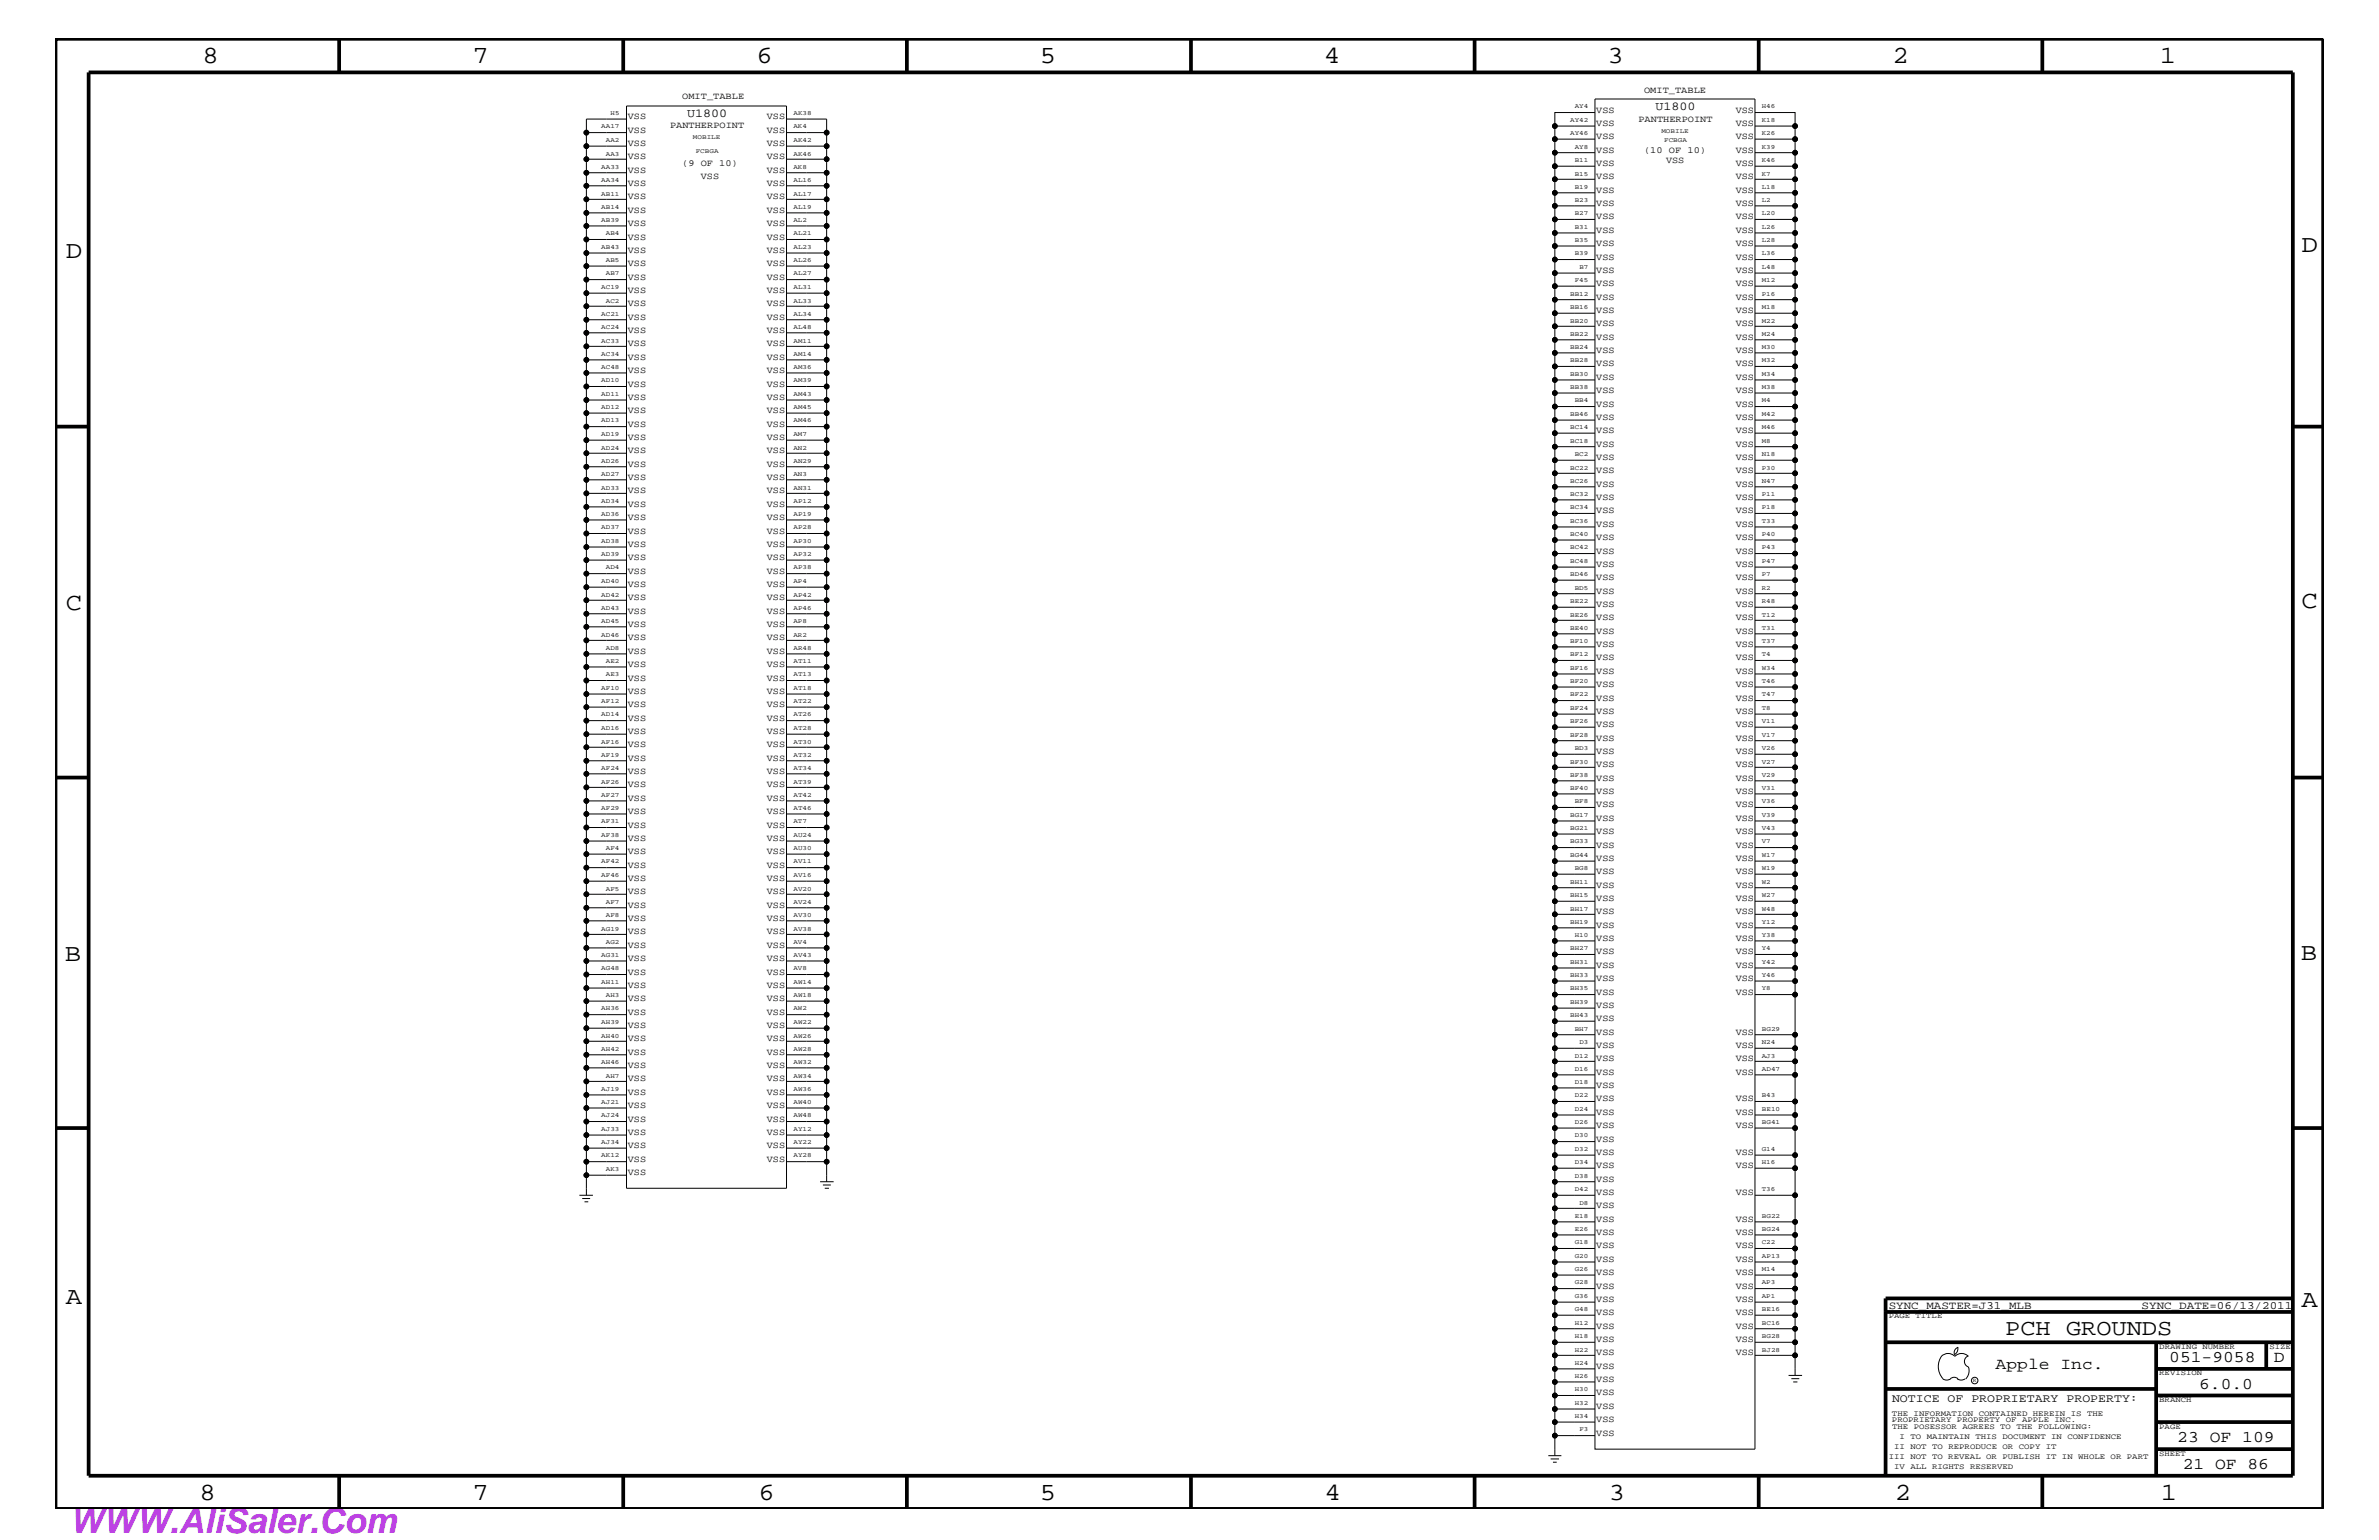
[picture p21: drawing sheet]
<svg xmlns="http://www.w3.org/2000/svg" width="432mm" height="279mm" viewBox="0 0 432 279" stroke-linecap="round" stroke-linejoin="round" font-family="sans-serif">
<defs><g id="words">
<text font-size="6.3" fill="#bd42e3" x="12.7" y="278.1">WWW.AliSaler.Com</text>
<g font-size="4.5">
<text x="36.7" y="11.5">8</text>
<text x="85.8" y="11.5">7</text>
<text x="137.3" y="11.5">6</text>
<text x="188.7" y="11.5">5</text>
<text x="240.3" y="11.5">4</text>
<text x="291.8" y="11.5">3</text>
<text x="343.5" y="11.5">2</text>
<text x="392" y="11.5">1</text>
<text x="11.9" y="46.8">D</text>
<text x="417.8" y="45.7">D</text>
<text x="11.9" y="110.6">C</text>
<text x="417.8" y="110.3">C</text>
<text x="11.8" y="174.3">B</text>
<text x="417.6" y="174.2">B</text>
<text x="11.9" y="236.7">A</text>
<text x="417.8" y="237.1">A</text>
<text x="36.2" y="272.1">8</text>
<text x="85.8" y="272.1">7</text>
<text x="137.7" y="272.1">6</text>
<text x="188.7" y="272.1">5</text>
<text x="240.4" y="272.1">4</text>
<text x="292" y="272.1">3</text>
<text x="343.9" y="272.1">2</text>
<text x="392.2" y="272.1">1</text>
</g>
<text font-size="4.1" x="364" y="242.3">PCH GROUNDS</text>
<g font-size="3">
<text x="362.2" y="248.4">Apple Inc.</text>
<text x="393.7" y="247.1">051-9058</text>
<text x="399.2" y="252">6.0.0</text>
<text x="412.7" y="247.1">D</text>
<text x="395.2" y="261.6">23 OF 109</text>
<text x="396.2" y="266.6">21 OF 86</text>
</g>
<g font-size="2.2">
<text x="124.7" y="21.2">U1800</text>
<text x="300.5" y="19.9">U1800</text>
</g>
<text font-size="2.1" x="343.4" y="254.4">NOTICE OF PROPRIETARY PROPERTY:</text>
<g font-size="2">
<text x="342.8" y="237.4">SYNC_MASTER=J31_MLB</text>
<text x="388.7" y="237.4">SYNC_DATE=06/13/2011</text>
</g>
<g font-size="1.7">
<text x="123.8" y="18">OMIT_TABLE</text>
<text x="298.4" y="16.8">OMIT_TABLE</text>
<text x="114" y="21.6">VSS</text>
<text x="121.6" y="23.3">PANTHERPOINT</text>
<text x="139.2" y="21.6">VSS</text>
<text x="289.7" y="20.4">VSS</text>
<text x="289.7" y="22.9">VSS</text>
<text x="297.4" y="22.1">PANTHERPOINT</text>
<text x="315.1" y="20.4">VSS</text>
<text x="315.1" y="22.9">VSS</text>
<text x="114" y="24.1">VSS</text>
<text x="114" y="26.5">VSS</text>
<text x="114" y="28.9">VSS</text>
<text x="139.2" y="24.1">VSS</text>
<text x="139.2" y="26.5">VSS</text>
<text x="139.2" y="28.9">VSS</text>
<text x="289.7" y="25.3">VSS</text>
<text x="289.7" y="27.7">VSS</text>
<text x="298.4" y="27.7">(10 OF 10)</text>
<text x="302.4" y="29.5">VSS</text>
<text x="315.1" y="27.7">VSS</text>
<text x="315.1" y="25.3">VSS</text>
<text x="114" y="31.4">VSS</text>
<text x="114" y="33.7">VSS</text>
<text x="123.8" y="30.2">(9 OF 10)</text>
<text x="127.2" y="32.5">VSS</text>
<text x="139.2" y="31.4">VSS</text>
<text x="139.2" y="33.7">VSS</text>
<text x="289.7" y="32.5">VSS</text>
<text x="289.7" y="35">VSS</text>
<text x="289.7" y="30.2">VSS</text>
<text x="315.1" y="32.5">VSS</text>
<text x="315.1" y="30.2">VSS</text>
<text x="315.1" y="35">VSS</text>
<text x="114" y="36.2">VSS</text>
<text x="114" y="38.6">VSS</text>
<text x="114" y="41">VSS</text>
<text x="139.2" y="36.2">VSS</text>
<text x="139.2" y="38.6">VSS</text>
<text x="139.2" y="41">VSS</text>
<text x="289.7" y="37.4">VSS</text>
<text x="289.7" y="39.8">VSS</text>
<text x="315.1" y="39.8">VSS</text>
<text x="315.1" y="37.4">VSS</text>
<text x="114" y="43.5">VSS</text>
<text x="114" y="45.9">VSS</text>
<text x="139.2" y="43.5">VSS</text>
<text x="139.2" y="45.9">VSS</text>
<text x="289.7" y="44.6">VSS</text>
<text x="289.7" y="47.1">VSS</text>
<text x="289.7" y="42.3">VSS</text>
<text x="315.1" y="42.3">VSS</text>
<text x="315.1" y="44.6">VSS</text>
<text x="315.1" y="47.1">VSS</text>
<text x="114" y="48.3">VSS</text>
<text x="114" y="50.7">VSS</text>
<text x="114" y="53.2">VSS</text>
<text x="139.2" y="50.7">VSS</text>
<text x="139.2" y="48.3">VSS</text>
<text x="139.2" y="53.2">VSS</text>
<text x="289.7" y="51.9">VSS</text>
<text x="289.7" y="49.6">VSS</text>
<text x="315.1" y="49.6">VSS</text>
<text x="315.1" y="51.9">VSS</text>
<text x="114" y="55.6">VSS</text>
<text x="114" y="58">VSS</text>
<text x="139.2" y="55.6">VSS</text>
<text x="139.2" y="58">VSS</text>
<text x="289.7" y="59.2">VSS</text>
<text x="289.7" y="56.8">VSS</text>
<text x="289.7" y="54.4">VSS</text>
<text x="315.1" y="54.4">VSS</text>
<text x="315.1" y="59.2">VSS</text>
<text x="315.1" y="56.8">VSS</text>
<text x="114" y="60.4">VSS</text>
<text x="114" y="62.9">VSS</text>
<text x="114" y="65.3">VSS</text>
<text x="139.2" y="62.9">VSS</text>
<text x="139.2" y="60.4">VSS</text>
<text x="139.2" y="65.3">VSS</text>
<text x="289.7" y="64">VSS</text>
<text x="289.7" y="61.7">VSS</text>
<text x="315.1" y="64">VSS</text>
<text x="315.1" y="61.7">VSS</text>
<text x="114" y="67.7">VSS</text>
<text x="114" y="70.1">VSS</text>
<text x="139.2" y="67.7">VSS</text>
<text x="139.2" y="70.1">VSS</text>
<text x="289.7" y="68.9">VSS</text>
<text x="289.7" y="71.3">VSS</text>
<text x="289.7" y="66.5">VSS</text>
<text x="315.1" y="66.5">VSS</text>
<text x="315.1" y="68.9">VSS</text>
<text x="315.1" y="71.3">VSS</text>
<text x="114" y="72.6">VSS</text>
<text x="114" y="75">VSS</text>
<text x="114" y="77.4">VSS</text>
<text x="139.2" y="72.6">VSS</text>
<text x="139.2" y="75">VSS</text>
<text x="139.2" y="77.4">VSS</text>
<text x="289.7" y="73.8">VSS</text>
<text x="289.7" y="76.2">VSS</text>
<text x="315.1" y="76.2">VSS</text>
<text x="315.1" y="73.8">VSS</text>
<text x="114" y="82.2">VSS</text>
<text x="114" y="79.9">VSS</text>
<text x="139.2" y="79.9">VSS</text>
<text x="139.2" y="82.2">VSS</text>
<text x="289.7" y="83.5">VSS</text>
<text x="289.7" y="81.1">VSS</text>
<text x="289.7" y="78.6">VSS</text>
<text x="315.1" y="78.6">VSS</text>
<text x="315.1" y="81.1">VSS</text>
<text x="315.1" y="83.5">VSS</text>
<text x="114" y="84.7">VSS</text>
<text x="114" y="87.1">VSS</text>
<text x="114" y="89.5">VSS</text>
<text x="139.2" y="84.7">VSS</text>
<text x="139.2" y="87.1">VSS</text>
<text x="139.2" y="89.5">VSS</text>
<text x="289.7" y="85.9">VSS</text>
<text x="289.7" y="88.3">VSS</text>
<text x="315.1" y="88.3">VSS</text>
<text x="315.1" y="85.9">VSS</text>
<text x="114" y="94.3">VSS</text>
<text x="114" y="92">VSS</text>
<text x="139.2" y="92">VSS</text>
<text x="139.2" y="94.3">VSS</text>
<text x="289.7" y="95.6">VSS</text>
<text x="289.7" y="93.2">VSS</text>
<text x="289.7" y="90.7">VSS</text>
<text x="315.1" y="93.2">VSS</text>
<text x="315.1" y="90.7">VSS</text>
<text x="315.1" y="95.6">VSS</text>
<text x="114" y="96.8">VSS</text>
<text x="114" y="99.3">VSS</text>
<text x="114" y="101.6">VSS</text>
<text x="139.2" y="101.6">VSS</text>
<text x="139.2" y="99.3">VSS</text>
<text x="139.2" y="96.8">VSS</text>
<text x="289.7" y="98">VSS</text>
<text x="289.7" y="100.4">VSS</text>
<text x="315.1" y="98">VSS</text>
<text x="315.1" y="100.4">VSS</text>
<text x="114" y="104.1">VSS</text>
<text x="114" y="106.5">VSS</text>
<text x="139.2" y="106.5">VSS</text>
<text x="139.2" y="104.1">VSS</text>
<text x="289.7" y="107.7">VSS</text>
<text x="289.7" y="105.3">VSS</text>
<text x="289.7" y="102.9">VSS</text>
<text x="315.1" y="102.9">VSS</text>
<text x="315.1" y="105.3">VSS</text>
<text x="315.1" y="107.7">VSS</text>
<text x="114" y="111.4">VSS</text>
<text x="114" y="108.9">VSS</text>
<text x="114" y="113.7">VSS</text>
<text x="139.2" y="113.7">VSS</text>
<text x="139.2" y="111.4">VSS</text>
<text x="139.2" y="108.9">VSS</text>
<text x="289.7" y="110.2">VSS</text>
<text x="289.7" y="112.6">VSS</text>
<text x="315.1" y="110.2">VSS</text>
<text x="315.1" y="112.6">VSS</text>
<text x="114" y="116.2">VSS</text>
<text x="114" y="118.6">VSS</text>
<text x="139.2" y="118.6">VSS</text>
<text x="139.2" y="116.2">VSS</text>
<text x="289.7" y="119.8">VSS</text>
<text x="289.7" y="117.4">VSS</text>
<text x="289.7" y="115">VSS</text>
<text x="315.1" y="115">VSS</text>
<text x="315.1" y="117.4">VSS</text>
<text x="315.1" y="119.8">VSS</text>
<text x="114" y="121">VSS</text>
<text x="114" y="123.5">VSS</text>
<text x="114" y="125.9">VSS</text>
<text x="139.2" y="125.9">VSS</text>
<text x="139.2" y="123.5">VSS</text>
<text x="139.2" y="121">VSS</text>
<text x="289.7" y="122.3">VSS</text>
<text x="289.7" y="124.7">VSS</text>
<text x="315.1" y="122.3">VSS</text>
<text x="315.1" y="124.7">VSS</text>
<text x="114" y="130.8">VSS</text>
<text x="114" y="128.3">VSS</text>
<text x="139.2" y="130.8">VSS</text>
<text x="139.2" y="128.3">VSS</text>
<text x="289.7" y="131.9">VSS</text>
<text x="289.7" y="129.6">VSS</text>
<text x="289.7" y="127.1">VSS</text>
<text x="315.1" y="127.1">VSS</text>
<text x="315.1" y="129.6">VSS</text>
<text x="315.1" y="131.9">VSS</text>
<text x="114" y="133.2">VSS</text>
<text x="114" y="135.6">VSS</text>
<text x="139.2" y="135.6">VSS</text>
<text x="139.2" y="133.2">VSS</text>
<text x="289.7" y="134.4">VSS</text>
<text x="289.7" y="136.8">VSS</text>
<text x="315.1" y="136.8">VSS</text>
<text x="315.1" y="134.4">VSS</text>
<text x="114" y="138">VSS</text>
<text x="114" y="140.4">VSS</text>
<text x="114" y="142.9">VSS</text>
<text x="139.2" y="142.9">VSS</text>
<text x="139.2" y="140.4">VSS</text>
<text x="139.2" y="138">VSS</text>
<text x="289.7" y="141.7">VSS</text>
<text x="289.7" y="139.2">VSS</text>
<text x="315.1" y="139.2">VSS</text>
<text x="315.1" y="141.7">VSS</text>
<text x="114" y="145.3">VSS</text>
<text x="114" y="147.7">VSS</text>
<text x="139.2" y="145.3">VSS</text>
<text x="139.2" y="147.7">VSS</text>
<text x="289.7" y="144">VSS</text>
<text x="289.7" y="146.5">VSS</text>
<text x="289.7" y="149">VSS</text>
<text x="315.1" y="144">VSS</text>
<text x="315.1" y="146.5">VSS</text>
<text x="315.1" y="149">VSS</text>
<text x="114" y="150.1">VSS</text>
<text x="114" y="152.6">VSS</text>
<text x="114" y="155">VSS</text>
<text x="139.2" y="155">VSS</text>
<text x="139.2" y="152.6">VSS</text>
<text x="139.2" y="150.1">VSS</text>
<text x="289.7" y="151.3">VSS</text>
<text x="289.7" y="153.8">VSS</text>
<text x="315.1" y="151.3">VSS</text>
<text x="315.1" y="153.8">VSS</text>
<text x="114" y="157.4">VSS</text>
<text x="114" y="159.9">VSS</text>
<text x="139.2" y="157.4">VSS</text>
<text x="139.2" y="159.9">VSS</text>
<text x="289.7" y="156.2">VSS</text>
<text x="289.7" y="158.6">VSS</text>
<text x="289.7" y="161.1">VSS</text>
<text x="315.1" y="156.2">VSS</text>
<text x="315.1" y="158.6">VSS</text>
<text x="315.1" y="161.1">VSS</text>
<text x="114" y="164.7">VSS</text>
<text x="114" y="162.2">VSS</text>
<text x="114" y="167.1">VSS</text>
<text x="139.2" y="167.1">VSS</text>
<text x="139.2" y="164.7">VSS</text>
<text x="139.2" y="162.2">VSS</text>
<text x="289.7" y="165.9">VSS</text>
<text x="289.7" y="163.5">VSS</text>
<text x="315.1" y="163.5">VSS</text>
<text x="315.1" y="165.9">VSS</text>
<text x="114" y="169.5">VSS</text>
<text x="114" y="172">VSS</text>
<text x="139.2" y="172">VSS</text>
<text x="139.2" y="169.5">VSS</text>
<text x="289.7" y="170.7">VSS</text>
<text x="289.7" y="173.2">VSS</text>
<text x="289.7" y="168.3">VSS</text>
<text x="315.1" y="168.3">VSS</text>
<text x="315.1" y="170.7">VSS</text>
<text x="315.1" y="173.2">VSS</text>
<text x="114" y="176.8">VSS</text>
<text x="114" y="174.4">VSS</text>
<text x="114" y="179.3">VSS</text>
<text x="139.2" y="179.3">VSS</text>
<text x="139.2" y="176.8">VSS</text>
<text x="139.2" y="174.4">VSS</text>
<text x="289.7" y="178">VSS</text>
<text x="289.7" y="175.6">VSS</text>
<text x="315.1" y="175.6">VSS</text>
<text x="315.1" y="178">VSS</text>
<text x="114" y="181.6">VSS</text>
<text x="114" y="184.1">VSS</text>
<text x="139.2" y="184.1">VSS</text>
<text x="139.2" y="181.6">VSS</text>
<text x="289.7" y="185.3">VSS</text>
<text x="289.7" y="180.5">VSS</text>
<text x="289.7" y="182.9">VSS</text>
<text x="315.1" y="180.5">VSS</text>
<text x="114" y="188.9">VSS</text>
<text x="114" y="186.5">VSS</text>
<text x="114" y="191.4">VSS</text>
<text x="139.2" y="191.4">VSS</text>
<text x="139.2" y="188.9">VSS</text>
<text x="139.2" y="186.5">VSS</text>
<text x="289.7" y="190.2">VSS</text>
<text x="289.7" y="187.7">VSS</text>
<text x="315.1" y="187.7">VSS</text>
<text x="315.1" y="190.2">VSS</text>
<text x="114" y="193.7">VSS</text>
<text x="114" y="196.2">VSS</text>
<text x="139.2" y="196.2">VSS</text>
<text x="139.2" y="193.7">VSS</text>
<text x="289.7" y="195">VSS</text>
<text x="289.7" y="197.4">VSS</text>
<text x="289.7" y="192.6">VSS</text>
<text x="315.1" y="192.6">VSS</text>
<text x="315.1" y="195">VSS</text>
<text x="114" y="198.7">VSS</text>
<text x="114" y="201">VSS</text>
<text x="114" y="203.5">VSS</text>
<text x="139.2" y="203.5">VSS</text>
<text x="139.2" y="201">VSS</text>
<text x="139.2" y="198.7">VSS</text>
<text x="289.7" y="199.8">VSS</text>
<text x="289.7" y="202.3">VSS</text>
<text x="315.1" y="202.3">VSS</text>
<text x="315.1" y="199.8">VSS</text>
<text x="114" y="205.9">VSS</text>
<text x="114" y="208.3">VSS</text>
<text x="139.2" y="208.3">VSS</text>
<text x="139.2" y="205.9">VSS</text>
<text x="289.7" y="207.1">VSS</text>
<text x="289.7" y="209.6">VSS</text>
<text x="289.7" y="204.7">VSS</text>
<text x="315.1" y="204.7">VSS</text>
<text x="315.1" y="209.6">VSS</text>
<text x="114" y="210.8">VSS</text>
<text x="114" y="213.2">VSS</text>
<text x="139.2" y="210.8">VSS</text>
<text x="289.7" y="211.9">VSS</text>
<text x="289.7" y="214.4">VSS</text>
<text x="315.1" y="211.9">VSS</text>
<text x="289.7" y="221.7">VSS</text>
<text x="289.7" y="219.2">VSS</text>
<text x="289.7" y="216.9">VSS</text>
<text x="315.1" y="216.9">VSS</text>
<text x="315.1" y="221.7">VSS</text>
<text x="289.7" y="224.1">VSS</text>
<text x="289.7" y="226.5">VSS</text>
<text x="315.1" y="224.1">VSS</text>
<text x="315.1" y="226.5">VSS</text>
<text x="289.7" y="233.8">VSS</text>
<text x="289.7" y="231.3">VSS</text>
<text x="289.7" y="229">VSS</text>
<text x="315.1" y="229">VSS</text>
<text x="315.1" y="231.3">VSS</text>
<text x="315.1" y="233.8">VSS</text>
<text x="289.7" y="236.2">VSS</text>
<text x="289.7" y="238.6">VSS</text>
<text x="315.1" y="236.2">VSS</text>
<text x="315.1" y="238.6">VSS</text>
<text x="289.7" y="243.5">VSS</text>
<text x="289.7" y="245.9">VSS</text>
<text x="289.7" y="241.1">VSS</text>
<text x="315.1" y="241.1">VSS</text>
<text x="315.1" y="245.9">VSS</text>
<text x="315.1" y="243.5">VSS</text>
<text x="289.7" y="248.4">VSS</text>
<text x="289.7" y="250.7">VSS</text>
<text x="289.7" y="255.6">VSS</text>
<text x="289.7" y="253.2">VSS</text>
<text x="289.7" y="260.5">VSS</text>
<text x="289.7" y="258">VSS</text>
</g>
<g font-size="1.4">
<text x="342.8" y="239.2">PAGE TITLE</text>
<text x="391.9" y="244.7">DRAWING NUMBER</text>
<text x="411.9" y="244.7">SIZE</text>
<text x="391.9" y="249.5">REVISION</text>
<text x="343.4" y="256.8">THE INFORMATION CONTAINED HEREIN IS THE</text>
<text x="391.9" y="254.4">BRANCH</text>
<text x="343.4" y="258">PROPRIETARY PROPERTY OF APPLE INC.</text>
<text x="343.4" y="259.3">THE POSESSOR AGREES TO THE FOLLOWING:</text>
<text x="343.8" y="262.9">II NOT TO REPRODUCE OR COPY IT</text>
<text x="344.8" y="261.1">I TO MAINTAIN THIS DOCUMENT IN CONFIDENCE</text>
<text x="391.9" y="259.3">PAGE</text>
<text x="342.8" y="264.7">III NOT TO REVEAL OR PUBLISH IT IN WHOLE OR PART</text>
<text x="343.8" y="266.6">IV ALL RIGHTS RESERVED</text>
<text x="391.9" y="264.1">SHEET</text>
</g>
<g font-size="1.2">
<text x="109.1" y="23.3">AA17</text>
<text x="110.8" y="20.9">H5</text>
<text x="144" y="23.3">AK4</text>
<text x="144" y="20.9">AK38</text>
<text x="285" y="22.1">AY42</text>
<text x="285.8" y="19.7">AY4</text>
<text x="319.8" y="22.1">K18</text>
<text x="319.8" y="19.7">H46</text>
<text x="110" y="28.2">AA3</text>
<text x="110" y="25.8">AA2</text>
<text x="125.8" y="25.3">MOBILE</text>
<text x="126.3" y="27.7">FCBGA</text>
<text x="144" y="28.2">AK46</text>
<text x="144" y="25.8">AK42</text>
<text x="285" y="24.6">AY46</text>
<text x="285.8" y="29.4">B11</text>
<text x="285.8" y="27">AY8</text>
<text x="301.5" y="24.1">MOBILE</text>
<text x="302" y="25.9">FCBGA</text>
<text x="319.8" y="29.4">K46</text>
<text x="319.8" y="27">K39</text>
<text x="319.8" y="24.6">K26</text>
<text x="109.1" y="35.5">AB11</text>
<text x="109.1" y="33">AA34</text>
<text x="109.1" y="30.6">AA33</text>
<text x="144" y="30.6">AK8</text>
<text x="144" y="35.5">AL17</text>
<text x="144" y="33">AL16</text>
<text x="285.8" y="34.2">B19</text>
<text x="285.8" y="31.9">B15</text>
<text x="319.8" y="34.2">L18</text>
<text x="319.8" y="31.9">K7</text>
<text x="109.1" y="37.9">AB14</text>
<text x="109.1" y="40.3">AB39</text>
<text x="144" y="40.3">AL2</text>
<text x="144" y="37.9">AL19</text>
<text x="285.8" y="41.5">B31</text>
<text x="285.8" y="39.1">B27</text>
<text x="285.8" y="36.7">B23</text>
<text x="319.8" y="41.5">L26</text>
<text x="319.8" y="39.1">L20</text>
<text x="319.8" y="36.7">L2</text>
<text x="109.1" y="45.2">AB43</text>
<text x="110" y="42.7">AB4</text>
<text x="110" y="47.6">AB5</text>
<text x="144" y="47.6">AL26</text>
<text x="144" y="45.2">AL23</text>
<text x="144" y="42.7">AL21</text>
<text x="285.8" y="46.3">B39</text>
<text x="285.8" y="44">B35</text>
<text x="319.8" y="46.3">L36</text>
<text x="319.8" y="44">L28</text>
<text x="109.1" y="52.4">AC19</text>
<text x="110" y="50">AB7</text>
<text x="144" y="52.4">AL31</text>
<text x="144" y="50">AL27</text>
<text x="285" y="53.6">BB12</text>
<text x="285.8" y="51.3">F45</text>
<text x="286.7" y="48.8">B7</text>
<text x="319.8" y="53.6">P16</text>
<text x="319.8" y="51.3">M12</text>
<text x="319.8" y="48.8">L48</text>
<text x="109.1" y="59.7">AC24</text>
<text x="109.1" y="57.3">AC21</text>
<text x="110" y="54.9">AC2</text>
<text x="144" y="59.7">AL48</text>
<text x="144" y="57.3">AL34</text>
<text x="144" y="54.9">AL33</text>
<text x="285" y="58.5">BB20</text>
<text x="285" y="56.1">BB16</text>
<text x="319.8" y="58.5">M22</text>
<text x="319.8" y="56.1">M18</text>
<text x="109.1" y="64.5">AC34</text>
<text x="109.1" y="62.2">AC33</text>
<text x="144" y="64.5">AM14</text>
<text x="144" y="62.2">AM11</text>
<text x="285" y="65.7">BB28</text>
<text x="285" y="63.4">BB24</text>
<text x="285" y="60.9">BB22</text>
<text x="319.8" y="65.7">M32</text>
<text x="319.8" y="63.4">M30</text>
<text x="319.8" y="60.9">M24</text>
<text x="109.1" y="71.8">AD11</text>
<text x="109.1" y="69.4">AD10</text>
<text x="109.1" y="67">AC48</text>
<text x="144" y="67">AM36</text>
<text x="144" y="71.8">AM43</text>
<text x="144" y="69.4">AM39</text>
<text x="285" y="70.6">BB38</text>
<text x="285" y="68.2">BB30</text>
<text x="319.8" y="70.6">M38</text>
<text x="319.8" y="68.2">M34</text>
<text x="109.1" y="76.7">AD13</text>
<text x="109.1" y="74.3">AD12</text>
<text x="144" y="76.7">AM46</text>
<text x="144" y="74.3">AM45</text>
<text x="285" y="77.9">BC14</text>
<text x="285" y="75.5">BB46</text>
<text x="285.8" y="73">BB4</text>
<text x="319.8" y="77.9">M46</text>
<text x="319.8" y="75.5">M42</text>
<text x="319.8" y="73">M4</text>
<text x="109.1" y="83.9">AD26</text>
<text x="109.1" y="81.6">AD24</text>
<text x="109.1" y="79.1">AD19</text>
<text x="144" y="81.6">AN2</text>
<text x="144" y="79.1">AM7</text>
<text x="144" y="83.9">AN29</text>
<text x="285" y="80.3">BC18</text>
<text x="285.8" y="82.7">BC2</text>
<text x="319.8" y="82.7">N18</text>
<text x="319.8" y="80.3">M8</text>
<text x="109.1" y="88.8">AD33</text>
<text x="109.1" y="86.4">AD27</text>
<text x="144" y="86.4">AN3</text>
<text x="144" y="88.8">AN31</text>
<text x="285" y="87.6">BC26</text>
<text x="285" y="85.2">BC22</text>
<text x="319.8" y="87.6">N47</text>
<text x="319.8" y="85.2">P30</text>
<text x="109.1" y="93.7">AD36</text>
<text x="109.1" y="91.2">AD34</text>
<text x="144" y="93.7">AP19</text>
<text x="144" y="91.2">AP12</text>
<text x="285" y="94.9">BC36</text>
<text x="285" y="92.4">BC34</text>
<text x="285" y="90">BC32</text>
<text x="319.8" y="94.9">T33</text>
<text x="319.8" y="92.4">P18</text>
<text x="319.8" y="90">P11</text>
<text x="109.1" y="101">AD39</text>
<text x="109.1" y="98.5">AD38</text>
<text x="109.1" y="96">AD37</text>
<text x="144" y="101">AP32</text>
<text x="144" y="98.5">AP30</text>
<text x="144" y="96">AP28</text>
<text x="285" y="99.7">BC42</text>
<text x="285" y="97.3">BC40</text>
<text x="319.8" y="99.7">P43</text>
<text x="319.8" y="97.3">P40</text>
<text x="109.1" y="105.8">AD40</text>
<text x="110" y="103.3">AD4</text>
<text x="144" y="105.8">AP4</text>
<text x="144" y="103.3">AP38</text>
<text x="285" y="104.6">BD46</text>
<text x="285" y="102.1">BC48</text>
<text x="285.8" y="107">BD5</text>
<text x="319.8" y="102.1">P47</text>
<text x="319.8" y="107">R2</text>
<text x="319.8" y="104.6">P7</text>
<text x="109.1" y="113.1">AD45</text>
<text x="109.1" y="110.6">AD43</text>
<text x="109.1" y="108.2">AD42</text>
<text x="144" y="113.1">AP8</text>
<text x="144" y="110.6">AP46</text>
<text x="144" y="108.2">AP42</text>
<text x="285" y="111.9">BE26</text>
<text x="285" y="109.4">BE22</text>
<text x="319.8" y="111.9">T12</text>
<text x="319.8" y="109.4">R48</text>
<text x="109.1" y="115.5">AD46</text>
<text x="110" y="117.9">AD8</text>
<text x="144" y="115.5">AR2</text>
<text x="144" y="117.9">AR48</text>
<text x="285" y="119.1">BF12</text>
<text x="285" y="116.7">BF10</text>
<text x="285" y="114.2">BE40</text>
<text x="319.8" y="116.7">T37</text>
<text x="319.8" y="114.2">T31</text>
<text x="319.8" y="119.1">T4</text>
<text x="109.1" y="125.2">AF10</text>
<text x="110" y="122.7">AE3</text>
<text x="110" y="120.3">AE2</text>
<text x="144" y="125.2">AT18</text>
<text x="144" y="122.7">AT13</text>
<text x="144" y="120.3">AT11</text>
<text x="285" y="124">BF20</text>
<text x="285" y="121.5">BF16</text>
<text x="319.8" y="124">T46</text>
<text x="319.8" y="121.5">W34</text>
<text x="109.1" y="130">AD14</text>
<text x="109.1" y="127.6">AF12</text>
<text x="144" y="130">AT26</text>
<text x="144" y="127.6">AT22</text>
<text x="285" y="131.3">BF26</text>
<text x="285" y="128.8">BF24</text>
<text x="285" y="126.4">BF22</text>
<text x="319.8" y="131.3">V11</text>
<text x="319.8" y="126.4">T47</text>
<text x="319.8" y="128.8">T8</text>
<text x="109.1" y="137.3">AF19</text>
<text x="109.1" y="134.9">AF16</text>
<text x="109.1" y="132.4">AD16</text>
<text x="144" y="137.3">AT32</text>
<text x="144" y="134.9">AT30</text>
<text x="144" y="132.4">AT28</text>
<text x="285" y="133.6">BF28</text>
<text x="285.8" y="136.1">BD3</text>
<text x="319.8" y="136.1">V26</text>
<text x="319.8" y="133.6">V17</text>
<text x="109.1" y="142.2">AF26</text>
<text x="109.1" y="139.7">AF24</text>
<text x="144" y="142.2">AT39</text>
<text x="144" y="139.7">AT34</text>
<text x="285" y="143.4">BF40</text>
<text x="285" y="140.9">BF38</text>
<text x="285" y="138.5">BF30</text>
<text x="319.8" y="143.4">V31</text>
<text x="319.8" y="140.9">V29</text>
<text x="319.8" y="138.5">V27</text>
<text x="109.1" y="149.4">AF31</text>
<text x="109.1" y="147">AF29</text>
<text x="109.1" y="144.6">AF27</text>
<text x="144" y="149.4">AT7</text>
<text x="144" y="147">AT46</text>
<text x="144" y="144.6">AT42</text>
<text x="285" y="148.2">BG17</text>
<text x="285.8" y="145.7">BF8</text>
<text x="319.8" y="148.2">V39</text>
<text x="319.8" y="145.7">V36</text>
<text x="109.1" y="151.8">AF38</text>
<text x="110" y="154.3">AF4</text>
<text x="144" y="154.3">AU30</text>
<text x="144" y="151.8">AU24</text>
<text x="285" y="155.5">BG44</text>
<text x="285" y="153">BG33</text>
<text x="285" y="150.7">BG21</text>
<text x="319.8" y="155.5">W17</text>
<text x="319.8" y="150.7">V43</text>
<text x="319.8" y="153">V7</text>
<text x="109.1" y="159.1">AF46</text>
<text x="109.1" y="156.7">AF42</text>
<text x="110" y="161.6">AF5</text>
<text x="144" y="156.7">AV11</text>
<text x="144" y="161.6">AV20</text>
<text x="144" y="159.1">AV16</text>
<text x="285" y="160.3">BH11</text>
<text x="285.8" y="157.9">BG8</text>
<text x="319.8" y="157.9">W19</text>
<text x="319.8" y="160.3">W2</text>
<text x="110" y="166.4">AF8</text>
<text x="110" y="163.9">AF7</text>
<text x="144" y="166.4">AV30</text>
<text x="144" y="163.9">AV24</text>
<text x="285" y="167.6">BH19</text>
<text x="285" y="165.2">BH17</text>
<text x="285" y="162.8">BH15</text>
<text x="319.8" y="167.6">Y12</text>
<text x="319.8" y="165.2">W48</text>
<text x="319.8" y="162.8">W27</text>
<text x="109.1" y="173.7">AG31</text>
<text x="109.1" y="168.9">AG19</text>
<text x="110" y="171.2">AG2</text>
<text x="144" y="171.2">AV4</text>
<text x="144" y="173.7">AV43</text>
<text x="144" y="168.9">AV38</text>
<text x="285" y="172.4">BH27</text>
<text x="285.8" y="170">H10</text>
<text x="319.8" y="170">Y38</text>
<text x="319.8" y="172.4">Y4</text>
<text x="109.1" y="178.5">AH11</text>
<text x="109.1" y="176.1">AG48</text>
<text x="144" y="176.1">AV8</text>
<text x="144" y="178.5">AW14</text>
<text x="285" y="179.7">BH35</text>
<text x="285" y="177.3">BH33</text>
<text x="285" y="174.9">BH31</text>
<text x="319.8" y="177.3">Y46</text>
<text x="319.8" y="174.9">Y42</text>
<text x="319.8" y="179.7">Y8</text>
<text x="109.1" y="185.8">AH39</text>
<text x="109.1" y="183.3">AH36</text>
<text x="110" y="181">AH3</text>
<text x="144" y="183.3">AW2</text>
<text x="144" y="185.8">AW22</text>
<text x="144" y="181">AW18</text>
<text x="285" y="184.6">BH43</text>
<text x="285" y="182.1">BH39</text>
<text x="109.1" y="190.6">AH42</text>
<text x="109.1" y="188.2">AH40</text>
<text x="144" y="190.6">AW28</text>
<text x="144" y="188.2">AW26</text>
<text x="285.8" y="191.9">D12</text>
<text x="285.8" y="187">BH7</text>
<text x="286.7" y="189.4">D3</text>
<text x="319.8" y="191.9">AJ3</text>
<text x="319.8" y="189.4">N24</text>
<text x="319.8" y="187">BG29</text>
<text x="109.1" y="197.9">AJ19</text>
<text x="109.1" y="193.1">AH46</text>
<text x="110" y="195.5">AH7</text>
<text x="144" y="197.9">AW36</text>
<text x="144" y="195.5">AW34</text>
<text x="144" y="193.1">AW32</text>
<text x="285.8" y="196.7">D18</text>
<text x="285.8" y="194.3">D16</text>
<text x="319.8" y="194.3">AD47</text>
<text x="109.1" y="202.7">AJ24</text>
<text x="109.1" y="200.3">AJ21</text>
<text x="144" y="202.7">AW48</text>
<text x="144" y="200.3">AW40</text>
<text x="285.8" y="204">D26</text>
<text x="285.8" y="201.5">D24</text>
<text x="285.8" y="199.1">D22</text>
<text x="319.8" y="199.1">B43</text>
<text x="319.8" y="204">BG41</text>
<text x="319.8" y="201.5">BE10</text>
<text x="109.1" y="207.6">AJ34</text>
<text x="109.1" y="205.2">AJ33</text>
<text x="144" y="207.6">AY22</text>
<text x="144" y="205.2">AY12</text>
<text x="285.8" y="208.8">D32</text>
<text x="285.8" y="206.4">D30</text>
<text x="319.8" y="208.8">G14</text>
<text x="109.1" y="210">AK12</text>
<text x="110" y="212.5">AK3</text>
<text x="144" y="210">AY28</text>
<text x="285.8" y="213.6">D38</text>
<text x="285.8" y="211.3">D34</text>
<text x="319.8" y="211.3">H16</text>
<text x="285.8" y="220.9">E18</text>
<text x="285.8" y="216.1">D42</text>
<text x="286.7" y="218.6">D8</text>
<text x="319.8" y="216.1">T36</text>
<text x="319.8" y="220.9">BG22</text>
<text x="285.8" y="225.7">G18</text>
<text x="285.8" y="223.4">E26</text>
<text x="319.8" y="225.7">C22</text>
<text x="319.8" y="223.4">BG24</text>
<text x="285.8" y="233">G28</text>
<text x="285.8" y="230.7">G26</text>
<text x="285.8" y="228.2">G20</text>
<text x="319.8" y="233">AP3</text>
<text x="319.8" y="230.7">M14</text>
<text x="319.8" y="228.2">AP13</text>
<text x="285.8" y="237.9">G48</text>
<text x="285.8" y="235.5">G36</text>
<text x="319.8" y="235.5">AP1</text>
<text x="319.8" y="237.9">BE16</text>
<text x="285.8" y="245.2">H22</text>
<text x="285.8" y="242.8">H18</text>
<text x="285.8" y="240.3">H12</text>
<text x="319.8" y="245.2">BJ28</text>
<text x="319.8" y="242.8">BG28</text>
<text x="319.8" y="240.3">BC16</text>
<text x="285.8" y="250">H26</text>
<text x="285.8" y="247.6">H24</text>
<text x="285.8" y="257.3">H34</text>
<text x="285.8" y="254.9">H32</text>
<text x="285.8" y="252.4">H30</text>
<text x="286.7" y="259.7">F3</text>
</g>
<text font-size="1" x="358.1" y="250.7">R</text>
</g></defs>
<g fill="none" stroke="#000" stroke-width=".18">
<path d="M113.7 19.2h29.1v196.4h-29.1zM289.5 18h29v244.9h-29zM106.4 33.7h7.3M106.4 31.3h7.3M106.4 28.9h7.3M106.4 26.5v9.7M106.4 38.6v9.7M113.7 36.2h-7.3v2.4h7.3M113.7 24.1h-7.3v2.4h7.3M113.7 21.6h-7.3v2.5M142.8 38.6h7.2v2.4h-7.2M142.8 26.5h7.2v2.4h-7.2"/>
<path d="M142.8 36.2h7.2M142.8 33.7h7.2M142.8 31.3h7.2M142.8 24.1h7.2M142.8 21.6h7.2v4.9M150 28.9v9.7M282.2 37.4h7.3M282.2 39.8h7.3M282.2 30.2h7.3M282.2 25.2h7.3M282.2 27.7h7.3M282.2 22.9v9.6"/>
<path d="M282.2 35v9.6M289.5 32.5h-7.3v2.5h7.3M289.5 20.4h-7.3v2.5h7.3M318.5 32.5h7.3v4.9M318.5 20.4h7.3v4.8M318.5 35h7.3M318.5 37.4h7.3M318.5 39.8h7.3M318.5 30.2h7.3M318.5 22.9h7.3M318.5 25.2h7.3M318.5 27.7h7.3"/>
<path d="M325.8 25.2v7.3M325.8 37.4v7.2M106.4 58h7.3M106.4 55.6h7.3M106.4 53.2h7.3M106.4 45.9h7.3M106.4 43.4h7.3M106.4 41h7.3M106.4 50.7v9.7M113.7 48.3h-7.3v2.4h7.3M142.8 50.7h7.2v2.5h-7.2M142.8 58h7.2"/>
<path d="M142.8 55.6h7.2M142.8 45.9h7.2M142.8 48.3h7.2M142.8 43.4h7.2M150 41v9.7M150 53.2v55.7M282.2 54.4h7.3M282.2 51.9h7.3M282.2 49.5h7.3M282.2 42.3h7.3M282.2 47.1v9.7M282.2 59.2v9.7"/>
<path d="M289.5 56.8h-7.3v2.4h7.3M289.5 44.6h-7.3v2.5h7.3M318.5 59.2h7.3v2.5h-7.3M318.5 44.6h7.3v4.9M318.5 56.8h7.3M318.5 54.4h7.3M318.5 51.9h7.3M318.5 49.5h7.3M318.5 47.1h7.3M318.5 42.3h7.3M325.8 49.5v9.7M106.4 77.4h7.3"/>
<path d="M106.4 70.1h7.3M106.4 67.7h7.3M106.4 65.3h7.3M106.4 79.9h7.3M106.4 62.8v9.8M106.4 74.9v9.8M113.7 72.6h-7.3v2.3h7.3M113.7 60.4h-7.3v2.4h7.3M142.8 77.4h7.2M142.8 74.9h7.2M142.8 72.6h7.2M142.8 70.1h7.2"/>
<path d="M142.8 67.7h7.2M142.8 65.3h7.2M142.8 62.8h7.2M142.8 60.4h7.2M142.8 79.9h7.2M282.2 78.6h7.3M282.2 73.8h7.3M282.2 76.2h7.3M282.2 66.5h7.3M282.2 61.7h7.3M282.2 64h7.3M282.2 71.3v9.7"/>
<path d="M289.5 68.9h-7.3v2.4h7.3M318.5 71.3h7.3v2.5h-7.3M318.5 78.6h7.3M318.5 76.2h7.3M318.5 68.9h7.3M318.5 66.5h7.3M318.5 64h7.3M325.8 61.7v9.6M325.8 73.8v9.7M106.4 89.5h7.3M106.4 92h7.3M106.4 94.3h7.3"/>
<path d="M106.4 82.2h7.3M106.4 87.1v9.7M106.4 99.2v9.7M113.7 96.8h-7.3v2.4h7.3M113.7 84.7h-7.3v2.4h7.3M142.8 99.2h7.2M142.8 96.8h7.2M142.8 89.5h7.2M142.8 92h7.2M142.8 94.3h7.2M142.8 87.1h7.2M142.8 84.7h7.2"/>
<path d="M142.8 82.2h7.2M282.2 98h7.3M282.2 85.9h7.3M282.2 88.3h7.3M282.2 90.7h7.3M282.2 83.5v9.7M282.2 95.6v9.7M289.5 93.2h-7.3v2.4h7.3M289.5 81h-7.3v2.5h7.3M318.5 95.6h7.3v2.4h-7.3M318.5 83.5h7.3v2.4h-7.3M318.5 88.3h7.3"/>
<path d="M318.5 90.7h7.3M318.5 93.2h7.3M318.5 81h7.3M325.8 85.9v9.7M325.8 98v9.7M106.4 116.2h7.3M106.4 113.7h7.3M106.4 106.5h7.3M106.4 101.6h7.3M106.4 104.1h7.3M106.4 118.6h7.3M106.4 111.4v9.6"/>
<path d="M113.7 108.9h-7.3v2.5h7.3M142.8 108.9h7.2v4.8M142.8 116.2h7.2M142.8 113.7h7.2M142.8 111.4h7.2M142.8 106.5h7.2M142.8 101.6h7.2M142.8 104.1h7.2M142.8 118.6h7.2M150 113.7v7.3M282.2 115h7.3M282.2 112.5h7.3"/>
<path d="M282.2 110.2h7.3M282.2 102.9h7.3M282.2 100.4h7.3M282.2 107.7v9.7M282.2 119.8v9.8M289.5 117.4h-7.3v2.4h7.3M289.5 105.3h-7.3v2.4h7.3M318.5 119.8h7.3v2.5h-7.3M318.5 107.7h7.3v2.5h-7.3M318.5 117.4h7.3M318.5 115h7.3M318.5 112.5h7.3"/>
<path d="M318.5 105.3h7.3M318.5 102.9h7.3M318.5 100.4h7.3M325.8 110.2v9.6M106.4 125.9h7.3M106.4 130.7h7.3M106.4 128.3h7.3M106.4 138h7.3M106.4 123.5v9.7M106.4 135.6v9.7M113.7 133.2h-7.3v2.4h7.3M113.7 121h-7.3v2.5h7.3"/>
<path d="M142.8 133.2h7.2v4.8M142.8 121h7.2v4.9M142.8 125.9h7.2M142.8 123.5h7.2M142.8 130.7h7.2M142.8 128.3h7.2M142.8 138h7.2M142.8 135.6h7.2M150 125.9v7.3M150 138v7.3M282.2 134.4h7.3M282.2 139.2h7.3"/>
<path d="M282.2 136.8h7.3M282.2 127.1h7.3M282.2 124.6h7.3M282.2 122.3h7.3M282.2 131.9v9.8M289.5 129.6h-7.3v2.3h7.3M318.5 131.9h7.3v2.5h-7.3M318.5 139.2h7.3M318.5 136.8h7.3M318.5 129.6h7.3M318.5 127.1h7.3M318.5 124.6h7.3"/>
<path d="M325.8 122.3v9.6M325.8 134.4v9.6M106.4 155h7.3M106.4 152.6h7.3M106.4 150.1h7.3M106.4 142.9h7.3M106.4 140.4h7.3M106.4 147.7v9.7M106.4 159.9v9.6M113.7 157.4h-7.3v2.5h7.3M113.7 145.3h-7.3v2.4h7.3M142.8 157.4h7.2v4.8"/>
<path d="M142.8 145.3h7.2v4.8M142.8 159.9h7.2M142.8 155h7.2M142.8 152.6h7.2M142.8 150.1h7.2M142.8 147.7h7.2M142.8 142.9h7.2M142.8 140.4h7.2M150 150.1v7.3M282.2 158.6h7.3M282.2 151.3h7.3M282.2 148.9h7.3"/>
<path d="M282.2 146.5h7.3M282.2 144v9.8M282.2 156.2v9.7M289.5 153.8h-7.3v2.4h7.3M289.5 141.7h-7.3v2.3h7.3M318.5 156.2h7.3v2.4h-7.3M318.5 144h7.3v2.5h-7.3M318.5 153.8h7.3M318.5 151.3h7.3M318.5 148.9h7.3M318.5 141.7h7.3M325.8 146.5v9.7"/>
<path d="M325.8 158.6v19.4M106.4 179.3h7.3M106.4 174.4h7.3M106.4 176.8h7.3M106.4 167.1h7.3M106.4 162.2h7.3M106.4 164.7h7.3M106.4 172v9.6M113.7 169.5h-7.3v2.5h7.3M142.8 169.5h7.2v4.9M142.8 179.3h7.2M142.8 174.4h7.2"/>
<path d="M142.8 172h7.2M142.8 176.8h7.2M142.8 167.1h7.2M142.8 162.2h7.2M142.8 164.7h7.2M150 162.2v7.3M150 174.4v7.2M282.2 175.6h7.3M282.2 173.2h7.3M282.2 170.7h7.3M282.2 161.1h7.3M282.2 163.5h7.3"/>
<path d="M282.2 168.3v9.7M289.5 178h-7.3v2.4M289.5 165.9h-7.3v2.4h7.3M318.5 178h7.3v2.4M318.5 175.6h7.3M318.5 173.2h7.3M318.5 170.7h7.3M318.5 168.3h7.3M318.5 165.9h7.3M318.5 161.1h7.3M318.5 163.5h7.3M113.7 198.7h-7.3v2.3"/>
<path d="M113.7 196.2h-7.3v2.5M113.7 193.7h-7.3v2.5M113.7 191.4h-7.3v2.3M113.7 188.9h-7.3v2.5M113.7 186.5h-7.3v2.4M113.7 184.1h-7.3v2.4M113.7 181.6h-7.3v2.5M142.8 198.7h7.2v2.3M142.8 193.7h7.2v5M142.8 191.4h7.2v2.3M142.8 188.9h7.2v2.5M142.8 186.5h7.2v2.4"/>
<path d="M142.8 184.1h7.2v2.4M142.8 181.6h7.2v2.5M142.8 196.2h7.2M289.5 199.8h-7.3v2.5M289.5 197.4h-7.3v2.4M289.5 195h-7.3v2.4M289.5 192.6h-7.3v2.4M289.5 190.2h-7.3v2.4M289.5 187.7h-7.3v2.5M289.5 185.3h-7.3v2.4M289.5 182.9h-7.3v2.4M289.5 180.4h-7.3v2.5"/>
<path d="M318.5 199.8h7.3v2.5M318.5 195h7.3v4.8M318.5 192.6h7.3v2.4M318.5 190.2h7.3v2.4M318.5 187.7h7.3v2.5M318.5 180.4h7.3v7.3M105.2 216.9h2.4M105.7 217.4h1.4M106.1 218h.7M106.4 213.2v3.7M113.7 210.8h-7.3v2.4h7.3M113.7 208.3h-7.3v2.5"/>
<path d="M113.7 205.9h-7.3v2.4M113.7 203.5h-7.3v2.4M113.7 201h-7.3v2.5M142.8 205.9h7.2v4.9M142.8 201h7.2v4.9M142.8 210.8h7.2M142.8 208.3h7.2M142.8 203.5h7.2M148.9 214.4h2.4M149.4 215h1.4M149.7 215.6h.8M150 210.8v3.6"/>
<path d="M289.5 219.2h-7.3v2.5M289.5 216.9h-7.3v2.3M289.5 214.4h-7.3v2.5M289.5 211.9h-7.3v2.5M289.5 209.6h-7.3v2.3M289.5 207.1h-7.3v2.5M289.5 204.7h-7.3v2.4M289.5 202.3h-7.3v2.4M318.5 216.9h7.3v4.8M318.5 211.9h7.3v5M318.5 209.6h7.3v2.3M318.5 204.7h7.3v4.9"/>
<path d="M318.5 202.3h7.3v2.4M289.5 238.6h-7.3v2.5M289.5 236.2h-7.3v2.4M289.5 233.8h-7.3v2.4M289.5 231.3h-7.3v2.5M289.5 229h-7.3v2.3M289.5 226.5h-7.3v2.5M289.5 224.1h-7.3v2.4M289.5 221.7h-7.3v2.4M318.5 238.6h7.3v2.5M318.5 236.2h7.3v2.4M318.5 233.8h7.3v2.4"/>
<path d="M318.5 231.3h7.3v2.5M318.5 229h7.3v2.3M318.5 226.5h7.3v2.5M318.5 224.1h7.3v2.4M318.5 221.7h7.3v2.4M289.5 258h-7.3v2.5M289.5 255.6h-7.3v2.4M289.5 253.2h-7.3v2.4M289.5 250.7h-7.3v2.5M289.5 248.4h-7.3v2.3M289.5 245.9h-7.3v2.5M289.5 243.5h-7.3v2.4"/>
<path d="M289.5 241.1h-7.3v2.4M318.5 245.9h7.3v3.6M318.5 243.5h7.3v2.4M318.5 241.1h7.3v2.4M324.6 249.5h2.5M325.1 250.1h1.5M325.5 250.7h.7M352.4 246.1a1.69 1.69 0 0 1 2.4 0M352.4 246a3.3 3.3 0 0 0 .3 4.1M352.6 250.2l.7 .2 .7-.2M354 250.2l.7-.3 .7 .3M354.8 246.1a1.69 1.69 0 0 1 2.5 0"/>
<path d="M355.3 250.2l.7 .2 .7-.2M355.3 244.4l.1 .3a1.18 1.18 0 0 1-.6 1M355.4 244.4a.99 .99 0 0 0-.6 1.4M357.2 246a1.04 1.04 0 0 0-.6 1 1.04 1.04 0 0 0 .6 1M357.3 248l.1 .7a2.11 2.11 0 0 1-.6 1.5M281 264.1h2.4M281.4 264.7h1.6M281.9 265.3h.6M289.5 260.5h-7.3v3.6"/>
<circle cx="106.4" cy="24.1" r=".42"/>
<circle cx="106.4" cy="38.6" r=".42"/>
<circle cx="106.4" cy="28.9" r=".42"/>
<circle cx="106.4" cy="36.2" r=".42"/>
<circle cx="106.4" cy="26.5" r=".42"/>
<circle cx="106.4" cy="33.7" r=".42"/>
<circle cx="106.4" cy="31.3" r=".42"/>
<circle cx="150" cy="33.7" r=".42"/>
<circle cx="150" cy="31.3" r=".42"/>
<circle cx="150" cy="36.2" r=".42"/>
<circle cx="150" cy="26.5" r=".42"/>
<circle cx="150" cy="38.6" r=".42"/>
<circle cx="150" cy="24.1" r=".42"/>
<circle cx="150" cy="28.9" r=".42"/>
<circle cx="282.2" cy="39.8" r=".42"/>
<circle cx="282.2" cy="30.2" r=".42"/>
<circle cx="282.2" cy="22.9" r=".42"/>
<circle cx="282.2" cy="32.5" r=".42"/>
<circle cx="282.2" cy="35" r=".42"/>
<circle cx="282.2" cy="37.4" r=".42"/>
<circle cx="282.2" cy="25.2" r=".42"/>
<circle cx="282.2" cy="27.7" r=".42"/>
<circle cx="325.8" cy="25.2" r=".42"/>
<circle cx="325.8" cy="30.2" r=".42"/>
<circle cx="325.8" cy="27.7" r=".42"/>
<circle cx="325.8" cy="32.5" r=".42"/>
<circle cx="325.8" cy="35" r=".42"/>
<circle cx="325.8" cy="39.8" r=".42"/>
<circle cx="325.8" cy="37.4" r=".42"/>
<circle cx="325.8" cy="22.9" r=".42"/>
<circle cx="106.4" cy="43.4" r=".42"/>
<circle cx="106.4" cy="45.9" r=".42"/>
<circle cx="106.4" cy="55.6" r=".42"/>
<circle cx="106.4" cy="58" r=".42"/>
<circle cx="106.4" cy="41" r=".42"/>
<circle cx="106.4" cy="48.3" r=".42"/>
<circle cx="106.4" cy="53.2" r=".42"/>
<circle cx="106.4" cy="50.7" r=".42"/>
<circle cx="150" cy="55.6" r=".42"/>
<circle cx="150" cy="43.4" r=".42"/>
<circle cx="150" cy="50.7" r=".42"/>
<circle cx="150" cy="53.2" r=".42"/>
<circle cx="150" cy="58" r=".42"/>
<circle cx="150" cy="41" r=".42"/>
<circle cx="150" cy="48.3" r=".42"/>
<circle cx="150" cy="45.9" r=".42"/>
<circle cx="282.2" cy="44.6" r=".42"/>
<circle cx="282.2" cy="54.4" r=".42"/>
<circle cx="282.2" cy="56.8" r=".42"/>
<circle cx="282.2" cy="47.1" r=".42"/>
<circle cx="282.2" cy="59.2" r=".42"/>
<circle cx="282.2" cy="42.3" r=".42"/>
<circle cx="282.2" cy="51.9" r=".42"/>
<circle cx="282.2" cy="49.5" r=".42"/>
<circle cx="325.8" cy="44.6" r=".42"/>
<circle cx="325.8" cy="47.1" r=".42"/>
<circle cx="325.8" cy="54.4" r=".42"/>
<circle cx="325.8" cy="56.8" r=".42"/>
<circle cx="325.8" cy="59.2" r=".42"/>
<circle cx="325.8" cy="42.3" r=".42"/>
<circle cx="325.8" cy="49.5" r=".42"/>
<circle cx="325.8" cy="51.9" r=".42"/>
<circle cx="106.4" cy="72.6" r=".42"/>
<circle cx="106.4" cy="77.4" r=".42"/>
<circle cx="106.4" cy="65.3" r=".42"/>
<circle cx="106.4" cy="67.7" r=".42"/>
<circle cx="106.4" cy="79.9" r=".42"/>
<circle cx="106.4" cy="62.8" r=".42"/>
<circle cx="106.4" cy="70.1" r=".42"/>
<circle cx="106.4" cy="74.9" r=".42"/>
<circle cx="106.4" cy="60.4" r=".42"/>
<circle cx="150" cy="60.4" r=".42"/>
<circle cx="150" cy="62.8" r=".42"/>
<circle cx="150" cy="72.6" r=".42"/>
<circle cx="150" cy="79.9" r=".42"/>
<circle cx="150" cy="77.4" r=".42"/>
<circle cx="150" cy="67.7" r=".42"/>
<circle cx="150" cy="70.1" r=".42"/>
<circle cx="150" cy="65.3" r=".42"/>
<circle cx="150" cy="74.9" r=".42"/>
<circle cx="282.2" cy="78.6" r=".42"/>
<circle cx="282.2" cy="71.3" r=".42"/>
<circle cx="282.2" cy="73.8" r=".42"/>
<circle cx="282.2" cy="68.9" r=".42"/>
<circle cx="282.2" cy="61.7" r=".42"/>
<circle cx="282.2" cy="64" r=".42"/>
<circle cx="282.2" cy="66.5" r=".42"/>
<circle cx="282.2" cy="76.2" r=".42"/>
<circle cx="325.8" cy="76.2" r=".42"/>
<circle cx="325.8" cy="64" r=".42"/>
<circle cx="325.8" cy="61.7" r=".42"/>
<circle cx="325.8" cy="66.5" r=".42"/>
<circle cx="325.8" cy="73.8" r=".42"/>
<circle cx="325.8" cy="68.9" r=".42"/>
<circle cx="325.8" cy="71.3" r=".42"/>
<circle cx="325.8" cy="78.6" r=".42"/>
<circle cx="106.4" cy="84.7" r=".42"/>
<circle cx="106.4" cy="89.5" r=".42"/>
<circle cx="106.4" cy="92" r=".42"/>
<circle cx="106.4" cy="94.3" r=".42"/>
<circle cx="106.4" cy="96.8" r=".42"/>
<circle cx="106.4" cy="99.2" r=".42"/>
<circle cx="106.4" cy="82.2" r=".42"/>
<circle cx="106.4" cy="87.1" r=".42"/>
<circle cx="150" cy="82.2" r=".42"/>
<circle cx="150" cy="84.7" r=".42"/>
<circle cx="150" cy="87.1" r=".42"/>
<circle cx="150" cy="89.5" r=".42"/>
<circle cx="150" cy="96.8" r=".42"/>
<circle cx="150" cy="92" r=".42"/>
<circle cx="150" cy="94.3" r=".42"/>
<circle cx="150" cy="99.2" r=".42"/>
<circle cx="282.2" cy="90.7" r=".42"/>
<circle cx="282.2" cy="98" r=".42"/>
<circle cx="282.2" cy="85.9" r=".42"/>
<circle cx="282.2" cy="83.5" r=".42"/>
<circle cx="282.2" cy="93.2" r=".42"/>
<circle cx="282.2" cy="88.3" r=".42"/>
<circle cx="282.2" cy="95.6" r=".42"/>
<circle cx="282.2" cy="81" r=".42"/>
<circle cx="325.8" cy="83.5" r=".42"/>
<circle cx="325.8" cy="93.2" r=".42"/>
<circle cx="325.8" cy="90.7" r=".42"/>
<circle cx="325.8" cy="95.6" r=".42"/>
<circle cx="325.8" cy="81" r=".42"/>
<circle cx="325.8" cy="85.9" r=".42"/>
<circle cx="325.8" cy="98" r=".42"/>
<circle cx="325.8" cy="88.3" r=".42"/>
<circle cx="106.4" cy="104.1" r=".42"/>
<circle cx="106.4" cy="111.4" r=".42"/>
<circle cx="106.4" cy="106.5" r=".42"/>
<circle cx="106.4" cy="108.9" r=".42"/>
<circle cx="106.4" cy="118.6" r=".42"/>
<circle cx="106.4" cy="116.2" r=".42"/>
<circle cx="106.4" cy="101.6" r=".42"/>
<circle cx="106.4" cy="113.7" r=".42"/>
<circle cx="150" cy="111.4" r=".42"/>
<circle cx="150" cy="118.6" r=".42"/>
<circle cx="150" cy="101.6" r=".42"/>
<circle cx="150" cy="116.2" r=".42"/>
<circle cx="150" cy="104.1" r=".42"/>
<circle cx="150" cy="108.9" r=".42"/>
<circle cx="150" cy="106.5" r=".42"/>
<circle cx="150" cy="113.7" r=".42"/>
<circle cx="282.2" cy="105.3" r=".42"/>
<circle cx="282.2" cy="115" r=".42"/>
<circle cx="282.2" cy="100.4" r=".42"/>
<circle cx="282.2" cy="102.9" r=".42"/>
<circle cx="282.2" cy="110.2" r=".42"/>
<circle cx="282.2" cy="107.7" r=".42"/>
<circle cx="282.2" cy="112.5" r=".42"/>
<circle cx="282.2" cy="117.4" r=".42"/>
<circle cx="282.2" cy="119.8" r=".42"/>
<circle cx="325.8" cy="110.2" r=".42"/>
<circle cx="325.8" cy="105.3" r=".42"/>
<circle cx="325.8" cy="102.9" r=".42"/>
<circle cx="325.8" cy="100.4" r=".42"/>
<circle cx="325.8" cy="117.4" r=".42"/>
<circle cx="325.8" cy="107.7" r=".42"/>
<circle cx="325.8" cy="112.5" r=".42"/>
<circle cx="325.8" cy="115" r=".42"/>
<circle cx="325.8" cy="119.8" r=".42"/>
<circle cx="106.4" cy="130.7" r=".42"/>
<circle cx="106.4" cy="133.2" r=".42"/>
<circle cx="106.4" cy="138" r=".42"/>
<circle cx="106.4" cy="121" r=".42"/>
<circle cx="106.4" cy="125.9" r=".42"/>
<circle cx="106.4" cy="128.3" r=".42"/>
<circle cx="106.4" cy="135.6" r=".42"/>
<circle cx="106.4" cy="123.5" r=".42"/>
<circle cx="150" cy="135.6" r=".42"/>
<circle cx="150" cy="125.9" r=".42"/>
<circle cx="150" cy="128.3" r=".42"/>
<circle cx="150" cy="133.2" r=".42"/>
<circle cx="150" cy="138" r=".42"/>
<circle cx="150" cy="123.5" r=".42"/>
<circle cx="150" cy="121" r=".42"/>
<circle cx="150" cy="130.7" r=".42"/>
<circle cx="282.2" cy="136.8" r=".42"/>
<circle cx="282.2" cy="131.9" r=".42"/>
<circle cx="282.2" cy="124.6" r=".42"/>
<circle cx="282.2" cy="127.1" r=".42"/>
<circle cx="282.2" cy="134.4" r=".42"/>
<circle cx="282.2" cy="122.3" r=".42"/>
<circle cx="282.2" cy="129.6" r=".42"/>
<circle cx="282.2" cy="139.2" r=".42"/>
<circle cx="325.8" cy="127.1" r=".42"/>
<circle cx="325.8" cy="136.8" r=".42"/>
<circle cx="325.8" cy="129.6" r=".42"/>
<circle cx="325.8" cy="131.9" r=".42"/>
<circle cx="325.8" cy="124.6" r=".42"/>
<circle cx="325.8" cy="134.4" r=".42"/>
<circle cx="325.8" cy="139.2" r=".42"/>
<circle cx="325.8" cy="122.3" r=".42"/>
<circle cx="106.4" cy="147.7" r=".42"/>
<circle cx="106.4" cy="157.4" r=".42"/>
<circle cx="106.4" cy="159.9" r=".42"/>
<circle cx="106.4" cy="140.4" r=".42"/>
<circle cx="106.4" cy="145.3" r=".42"/>
<circle cx="106.4" cy="155" r=".42"/>
<circle cx="106.4" cy="142.9" r=".42"/>
<circle cx="106.4" cy="150.1" r=".42"/>
<circle cx="106.4" cy="152.6" r=".42"/>
<circle cx="150" cy="150.1" r=".42"/>
<circle cx="150" cy="159.9" r=".42"/>
<circle cx="150" cy="142.9" r=".42"/>
<circle cx="150" cy="140.4" r=".42"/>
<circle cx="150" cy="147.7" r=".42"/>
<circle cx="150" cy="157.4" r=".42"/>
<circle cx="150" cy="145.3" r=".42"/>
<circle cx="150" cy="155" r=".42"/>
<circle cx="150" cy="152.6" r=".42"/>
<circle cx="282.2" cy="146.5" r=".42"/>
<circle cx="282.2" cy="141.7" r=".42"/>
<circle cx="282.2" cy="144" r=".42"/>
<circle cx="282.2" cy="158.6" r=".42"/>
<circle cx="282.2" cy="156.2" r=".42"/>
<circle cx="282.2" cy="148.9" r=".42"/>
<circle cx="282.2" cy="153.8" r=".42"/>
<circle cx="282.2" cy="151.3" r=".42"/>
<circle cx="325.8" cy="156.2" r=".42"/>
<circle cx="325.8" cy="148.9" r=".42"/>
<circle cx="325.8" cy="153.8" r=".42"/>
<circle cx="325.8" cy="158.6" r=".42"/>
<circle cx="325.8" cy="141.7" r=".42"/>
<circle cx="325.8" cy="144" r=".42"/>
<circle cx="325.8" cy="151.3" r=".42"/>
<circle cx="325.8" cy="146.5" r=".42"/>
<circle cx="106.4" cy="176.8" r=".42"/>
<circle cx="106.4" cy="174.4" r=".42"/>
<circle cx="106.4" cy="179.3" r=".42"/>
<circle cx="106.4" cy="162.2" r=".42"/>
<circle cx="106.4" cy="167.1" r=".42"/>
<circle cx="106.4" cy="164.7" r=".42"/>
<circle cx="106.4" cy="169.5" r=".42"/>
<circle cx="106.4" cy="172" r=".42"/>
<circle cx="150" cy="164.7" r=".42"/>
<circle cx="150" cy="162.2" r=".42"/>
<circle cx="150" cy="172" r=".42"/>
<circle cx="150" cy="179.3" r=".42"/>
<circle cx="150" cy="176.8" r=".42"/>
<circle cx="150" cy="169.5" r=".42"/>
<circle cx="150" cy="174.4" r=".42"/>
<circle cx="150" cy="167.1" r=".42"/>
<circle cx="282.2" cy="165.9" r=".42"/>
<circle cx="282.2" cy="170.7" r=".42"/>
<circle cx="282.2" cy="168.3" r=".42"/>
<circle cx="282.2" cy="173.2" r=".42"/>
<circle cx="282.2" cy="161.1" r=".42"/>
<circle cx="282.2" cy="163.5" r=".42"/>
<circle cx="282.2" cy="175.6" r=".42"/>
<circle cx="282.2" cy="178" r=".42"/>
<circle cx="325.8" cy="170.7" r=".42"/>
<circle cx="325.8" cy="165.9" r=".42"/>
<circle cx="325.8" cy="163.5" r=".42"/>
<circle cx="325.8" cy="178" r=".42"/>
<circle cx="325.8" cy="168.3" r=".42"/>
<circle cx="325.8" cy="175.6" r=".42"/>
<circle cx="325.8" cy="161.1" r=".42"/>
<circle cx="325.8" cy="173.2" r=".42"/>
<circle cx="106.4" cy="186.5" r=".42"/>
<circle cx="106.4" cy="181.6" r=".42"/>
<circle cx="106.4" cy="188.9" r=".42"/>
<circle cx="106.4" cy="191.4" r=".42"/>
<circle cx="106.4" cy="193.7" r=".42"/>
<circle cx="106.4" cy="198.7" r=".42"/>
<circle cx="106.4" cy="196.2" r=".42"/>
<circle cx="106.4" cy="184.1" r=".42"/>
<circle cx="150" cy="181.6" r=".42"/>
<circle cx="150" cy="191.4" r=".42"/>
<circle cx="150" cy="196.2" r=".42"/>
<circle cx="150" cy="198.7" r=".42"/>
<circle cx="150" cy="186.5" r=".42"/>
<circle cx="150" cy="184.1" r=".42"/>
<circle cx="150" cy="188.9" r=".42"/>
<circle cx="150" cy="193.7" r=".42"/>
<circle cx="282.2" cy="187.7" r=".42"/>
<circle cx="282.2" cy="195" r=".42"/>
<circle cx="282.2" cy="197.4" r=".42"/>
<circle cx="282.2" cy="180.4" r=".42"/>
<circle cx="282.2" cy="185.3" r=".42"/>
<circle cx="282.2" cy="182.9" r=".42"/>
<circle cx="282.2" cy="199.8" r=".42"/>
<circle cx="282.2" cy="190.2" r=".42"/>
<circle cx="282.2" cy="192.6" r=".42"/>
<circle cx="325.8" cy="199.8" r=".42"/>
<circle cx="325.8" cy="180.4" r=".42"/>
<circle cx="325.8" cy="187.7" r=".42"/>
<circle cx="325.8" cy="190.2" r=".42"/>
<circle cx="325.8" cy="192.6" r=".42"/>
<circle cx="325.8" cy="195" r=".42"/>
<circle cx="106.4" cy="210.8" r=".42"/>
<circle cx="106.4" cy="201" r=".42"/>
<circle cx="106.4" cy="213.2" r=".42"/>
<circle cx="106.4" cy="203.5" r=".42"/>
<circle cx="106.4" cy="208.3" r=".42"/>
<circle cx="106.4" cy="205.9" r=".42"/>
<circle cx="150" cy="210.8" r=".42"/>
<circle cx="150" cy="201" r=".42"/>
<circle cx="150" cy="205.9" r=".42"/>
<circle cx="150" cy="203.5" r=".42"/>
<circle cx="150" cy="208.3" r=".42"/>
<circle cx="282.2" cy="202.3" r=".42"/>
<circle cx="282.2" cy="209.6" r=".42"/>
<circle cx="282.2" cy="204.7" r=".42"/>
<circle cx="282.2" cy="207.1" r=".42"/>
<circle cx="282.2" cy="211.9" r=".42"/>
<circle cx="282.2" cy="219.2" r=".42"/>
<circle cx="282.2" cy="214.4" r=".42"/>
<circle cx="282.2" cy="216.9" r=".42"/>
<circle cx="325.8" cy="216.9" r=".42"/>
<circle cx="325.8" cy="202.3" r=".42"/>
<circle cx="325.8" cy="204.7" r=".42"/>
<circle cx="325.8" cy="209.6" r=".42"/>
<circle cx="325.8" cy="211.9" r=".42"/>
<circle cx="282.2" cy="231.3" r=".42"/>
<circle cx="282.2" cy="233.8" r=".42"/>
<circle cx="282.2" cy="226.5" r=".42"/>
<circle cx="282.2" cy="224.1" r=".42"/>
<circle cx="282.2" cy="229" r=".42"/>
<circle cx="282.2" cy="221.7" r=".42"/>
<circle cx="282.2" cy="238.6" r=".42"/>
<circle cx="282.2" cy="236.2" r=".42"/>
<circle cx="325.8" cy="221.7" r=".42"/>
<circle cx="325.8" cy="226.5" r=".42"/>
<circle cx="325.8" cy="236.2" r=".42"/>
<circle cx="325.8" cy="233.8" r=".42"/>
<circle cx="325.8" cy="238.6" r=".42"/>
<circle cx="325.8" cy="229" r=".42"/>
<circle cx="325.8" cy="231.3" r=".42"/>
<circle cx="325.8" cy="224.1" r=".42"/>
<circle cx="282.2" cy="241.1" r=".42"/>
<circle cx="282.2" cy="243.5" r=".42"/>
<circle cx="282.2" cy="248.4" r=".42"/>
<circle cx="282.2" cy="250.7" r=".42"/>
<circle cx="282.2" cy="245.9" r=".42"/>
<circle cx="282.2" cy="255.6" r=".42"/>
<circle cx="282.2" cy="253.2" r=".42"/>
<circle cx="282.2" cy="258" r=".42"/>
<circle cx="325.8" cy="241.1" r=".42"/>
<circle cx="325.8" cy="243.5" r=".42"/>
<circle cx="325.8" cy="245.9" r=".42"/>
<circle cx="358.4" cy="250.5" r=".59"/>
<circle cx="282.2" cy="260.5" r=".42"/>
</g>
<g fill="none" stroke="#000" stroke-width=".68" stroke-linecap="butt">
<path d="M10.1 7h411.6v266.8h-411.6zM16.1 13.1h400.1v254.6h-400.1zM61.6 7v6.1M113.1 7v6.1M164.6 7v6.1M216.2 7v6.1M267.6 7v6.1M319.2 7v6.1M370.7 7v6.1M10.1 77.4h6M416.2 77.4h5.5M10.1 141.1h6"/>
<path d="M416.2 141.1h5.5M10.1 204.7h6M416.2 204.7h5.5M342.2 238h74M416.2 235.6h-74v32.1M342.2 252h49.2M342.2 243.5h74M391.4 258h24.8M391.4 253.2h24.8M391.4 248.4h24.8M391.4 243.5v24.2M411.3 243.5v4.9"/>
<path d="M61.6 267.7v6.1M113.1 267.7v6.1M164.6 267.7v6.1M216.2 268v5.8M267.6 267.7v6.1M319.2 267.7v6.1M370.7 267.7v6.1M391.4 262.9h24.8"/>
</g>
<g fill="#000">
<circle cx="106.4" cy="24.1" r=".42"/>
<circle cx="106.4" cy="38.6" r=".42"/>
<circle cx="106.4" cy="28.9" r=".42"/>
<circle cx="106.4" cy="36.2" r=".42"/>
<circle cx="106.4" cy="26.5" r=".42"/>
<circle cx="106.4" cy="33.7" r=".42"/>
<circle cx="106.4" cy="31.3" r=".42"/>
<circle cx="150" cy="33.7" r=".42"/>
<circle cx="150" cy="31.3" r=".42"/>
<circle cx="150" cy="36.2" r=".42"/>
<circle cx="150" cy="26.5" r=".42"/>
<circle cx="150" cy="38.6" r=".42"/>
<circle cx="150" cy="24.1" r=".42"/>
<circle cx="150" cy="28.9" r=".42"/>
<circle cx="282.2" cy="39.8" r=".42"/>
<circle cx="282.2" cy="30.2" r=".42"/>
<circle cx="282.2" cy="22.9" r=".42"/>
<circle cx="282.2" cy="32.5" r=".42"/>
<circle cx="282.2" cy="35" r=".42"/>
<circle cx="282.2" cy="37.4" r=".42"/>
<circle cx="282.2" cy="25.2" r=".42"/>
<circle cx="282.2" cy="27.7" r=".42"/>
<circle cx="325.8" cy="25.2" r=".42"/>
<circle cx="325.8" cy="30.2" r=".42"/>
<circle cx="325.8" cy="27.7" r=".42"/>
<circle cx="325.8" cy="32.5" r=".42"/>
<circle cx="325.8" cy="35" r=".42"/>
<circle cx="325.8" cy="39.8" r=".42"/>
<circle cx="325.8" cy="37.4" r=".42"/>
<circle cx="325.8" cy="22.9" r=".42"/>
<circle cx="106.4" cy="43.4" r=".42"/>
<circle cx="106.4" cy="45.9" r=".42"/>
<circle cx="106.4" cy="55.6" r=".42"/>
<circle cx="106.4" cy="58" r=".42"/>
<circle cx="106.4" cy="41" r=".42"/>
<circle cx="106.4" cy="48.3" r=".42"/>
<circle cx="106.4" cy="53.2" r=".42"/>
<circle cx="106.4" cy="50.7" r=".42"/>
<circle cx="150" cy="55.6" r=".42"/>
<circle cx="150" cy="43.4" r=".42"/>
<circle cx="150" cy="50.7" r=".42"/>
<circle cx="150" cy="53.2" r=".42"/>
<circle cx="150" cy="58" r=".42"/>
<circle cx="150" cy="41" r=".42"/>
<circle cx="150" cy="48.3" r=".42"/>
<circle cx="150" cy="45.9" r=".42"/>
<circle cx="282.2" cy="44.6" r=".42"/>
<circle cx="282.2" cy="54.4" r=".42"/>
<circle cx="282.2" cy="56.8" r=".42"/>
<circle cx="282.2" cy="47.1" r=".42"/>
<circle cx="282.2" cy="59.2" r=".42"/>
<circle cx="282.2" cy="42.3" r=".42"/>
<circle cx="282.2" cy="51.9" r=".42"/>
<circle cx="282.2" cy="49.5" r=".42"/>
<circle cx="325.8" cy="44.6" r=".42"/>
<circle cx="325.8" cy="47.1" r=".42"/>
<circle cx="325.8" cy="54.4" r=".42"/>
<circle cx="325.8" cy="56.8" r=".42"/>
<circle cx="325.8" cy="59.2" r=".42"/>
<circle cx="325.8" cy="42.3" r=".42"/>
<circle cx="325.8" cy="49.5" r=".42"/>
<circle cx="325.8" cy="51.9" r=".42"/>
<circle cx="106.4" cy="72.6" r=".42"/>
<circle cx="106.4" cy="77.4" r=".42"/>
<circle cx="106.4" cy="65.3" r=".42"/>
<circle cx="106.4" cy="67.7" r=".42"/>
<circle cx="106.4" cy="79.9" r=".42"/>
<circle cx="106.4" cy="62.8" r=".42"/>
<circle cx="106.4" cy="70.1" r=".42"/>
<circle cx="106.4" cy="74.9" r=".42"/>
<circle cx="106.4" cy="60.4" r=".42"/>
<circle cx="150" cy="60.4" r=".42"/>
<circle cx="150" cy="62.8" r=".42"/>
<circle cx="150" cy="72.6" r=".42"/>
<circle cx="150" cy="79.9" r=".42"/>
<circle cx="150" cy="77.4" r=".42"/>
<circle cx="150" cy="67.7" r=".42"/>
<circle cx="150" cy="70.1" r=".42"/>
<circle cx="150" cy="65.3" r=".42"/>
<circle cx="150" cy="74.9" r=".42"/>
<circle cx="282.2" cy="78.6" r=".42"/>
<circle cx="282.2" cy="71.3" r=".42"/>
<circle cx="282.2" cy="73.8" r=".42"/>
<circle cx="282.2" cy="68.9" r=".42"/>
<circle cx="282.2" cy="61.7" r=".42"/>
<circle cx="282.2" cy="64" r=".42"/>
<circle cx="282.2" cy="66.5" r=".42"/>
<circle cx="282.2" cy="76.2" r=".42"/>
<circle cx="325.8" cy="76.2" r=".42"/>
<circle cx="325.8" cy="64" r=".42"/>
<circle cx="325.8" cy="61.7" r=".42"/>
<circle cx="325.8" cy="66.5" r=".42"/>
<circle cx="325.8" cy="73.8" r=".42"/>
<circle cx="325.8" cy="68.9" r=".42"/>
<circle cx="325.8" cy="71.3" r=".42"/>
<circle cx="325.8" cy="78.6" r=".42"/>
<circle cx="106.4" cy="84.7" r=".42"/>
<circle cx="106.4" cy="89.5" r=".42"/>
<circle cx="106.4" cy="92" r=".42"/>
<circle cx="106.4" cy="94.3" r=".42"/>
<circle cx="106.4" cy="96.8" r=".42"/>
<circle cx="106.4" cy="99.2" r=".42"/>
<circle cx="106.4" cy="82.2" r=".42"/>
<circle cx="106.4" cy="87.1" r=".42"/>
<circle cx="150" cy="82.2" r=".42"/>
<circle cx="150" cy="84.7" r=".42"/>
<circle cx="150" cy="87.1" r=".42"/>
<circle cx="150" cy="89.5" r=".42"/>
<circle cx="150" cy="96.8" r=".42"/>
<circle cx="150" cy="92" r=".42"/>
<circle cx="150" cy="94.3" r=".42"/>
<circle cx="150" cy="99.2" r=".42"/>
<circle cx="282.2" cy="90.7" r=".42"/>
<circle cx="282.2" cy="98" r=".42"/>
<circle cx="282.2" cy="85.9" r=".42"/>
<circle cx="282.2" cy="83.5" r=".42"/>
<circle cx="282.2" cy="93.2" r=".42"/>
<circle cx="282.2" cy="88.3" r=".42"/>
<circle cx="282.2" cy="95.6" r=".42"/>
<circle cx="282.2" cy="81" r=".42"/>
<circle cx="325.8" cy="83.5" r=".42"/>
<circle cx="325.8" cy="93.2" r=".42"/>
<circle cx="325.8" cy="90.7" r=".42"/>
<circle cx="325.8" cy="95.6" r=".42"/>
<circle cx="325.8" cy="81" r=".42"/>
<circle cx="325.8" cy="85.9" r=".42"/>
<circle cx="325.8" cy="98" r=".42"/>
<circle cx="325.8" cy="88.3" r=".42"/>
<circle cx="106.4" cy="104.1" r=".42"/>
<circle cx="106.4" cy="111.4" r=".42"/>
<circle cx="106.4" cy="106.5" r=".42"/>
<circle cx="106.4" cy="108.9" r=".42"/>
<circle cx="106.4" cy="118.6" r=".42"/>
<circle cx="106.4" cy="116.2" r=".42"/>
<circle cx="106.4" cy="101.6" r=".42"/>
<circle cx="106.4" cy="113.7" r=".42"/>
<circle cx="150" cy="111.4" r=".42"/>
<circle cx="150" cy="118.6" r=".42"/>
<circle cx="150" cy="101.6" r=".42"/>
<circle cx="150" cy="116.2" r=".42"/>
<circle cx="150" cy="104.1" r=".42"/>
<circle cx="150" cy="108.9" r=".42"/>
<circle cx="150" cy="106.5" r=".42"/>
<circle cx="150" cy="113.7" r=".42"/>
<circle cx="282.2" cy="105.3" r=".42"/>
<circle cx="282.2" cy="115" r=".42"/>
<circle cx="282.2" cy="100.4" r=".42"/>
<circle cx="282.2" cy="102.9" r=".42"/>
<circle cx="282.2" cy="110.2" r=".42"/>
<circle cx="282.2" cy="107.7" r=".42"/>
<circle cx="282.2" cy="112.5" r=".42"/>
<circle cx="282.2" cy="117.4" r=".42"/>
<circle cx="282.2" cy="119.8" r=".42"/>
<circle cx="325.8" cy="110.2" r=".42"/>
<circle cx="325.8" cy="105.3" r=".42"/>
<circle cx="325.8" cy="102.9" r=".42"/>
<circle cx="325.8" cy="100.4" r=".42"/>
<circle cx="325.8" cy="117.4" r=".42"/>
<circle cx="325.8" cy="107.7" r=".42"/>
<circle cx="325.8" cy="112.5" r=".42"/>
<circle cx="325.8" cy="115" r=".42"/>
<circle cx="325.8" cy="119.8" r=".42"/>
<circle cx="106.4" cy="130.7" r=".42"/>
<circle cx="106.4" cy="133.2" r=".42"/>
<circle cx="106.4" cy="138" r=".42"/>
<circle cx="106.4" cy="121" r=".42"/>
<circle cx="106.4" cy="125.9" r=".42"/>
<circle cx="106.4" cy="128.3" r=".42"/>
<circle cx="106.4" cy="135.6" r=".42"/>
<circle cx="106.4" cy="123.5" r=".42"/>
<circle cx="150" cy="135.6" r=".42"/>
<circle cx="150" cy="125.9" r=".42"/>
<circle cx="150" cy="128.3" r=".42"/>
<circle cx="150" cy="133.2" r=".42"/>
<circle cx="150" cy="138" r=".42"/>
<circle cx="150" cy="123.5" r=".42"/>
<circle cx="150" cy="121" r=".42"/>
<circle cx="150" cy="130.7" r=".42"/>
<circle cx="282.2" cy="136.8" r=".42"/>
<circle cx="282.2" cy="131.9" r=".42"/>
<circle cx="282.2" cy="124.6" r=".42"/>
<circle cx="282.2" cy="127.1" r=".42"/>
<circle cx="282.2" cy="134.4" r=".42"/>
<circle cx="282.2" cy="122.3" r=".42"/>
<circle cx="282.2" cy="129.6" r=".42"/>
<circle cx="282.2" cy="139.2" r=".42"/>
<circle cx="325.8" cy="127.1" r=".42"/>
<circle cx="325.8" cy="136.8" r=".42"/>
<circle cx="325.8" cy="129.6" r=".42"/>
<circle cx="325.8" cy="131.9" r=".42"/>
<circle cx="325.8" cy="124.6" r=".42"/>
<circle cx="325.8" cy="134.4" r=".42"/>
<circle cx="325.8" cy="139.2" r=".42"/>
<circle cx="325.8" cy="122.3" r=".42"/>
<circle cx="106.4" cy="147.7" r=".42"/>
<circle cx="106.4" cy="157.4" r=".42"/>
<circle cx="106.4" cy="159.9" r=".42"/>
<circle cx="106.4" cy="140.4" r=".42"/>
<circle cx="106.4" cy="145.3" r=".42"/>
<circle cx="106.4" cy="155" r=".42"/>
<circle cx="106.4" cy="142.9" r=".42"/>
<circle cx="106.4" cy="150.1" r=".42"/>
<circle cx="106.4" cy="152.6" r=".42"/>
<circle cx="150" cy="150.1" r=".42"/>
<circle cx="150" cy="159.9" r=".42"/>
<circle cx="150" cy="142.9" r=".42"/>
<circle cx="150" cy="140.4" r=".42"/>
<circle cx="150" cy="147.7" r=".42"/>
<circle cx="150" cy="157.4" r=".42"/>
<circle cx="150" cy="145.3" r=".42"/>
<circle cx="150" cy="155" r=".42"/>
<circle cx="150" cy="152.6" r=".42"/>
<circle cx="282.2" cy="146.5" r=".42"/>
<circle cx="282.2" cy="141.7" r=".42"/>
<circle cx="282.2" cy="144" r=".42"/>
<circle cx="282.2" cy="158.6" r=".42"/>
<circle cx="282.2" cy="156.2" r=".42"/>
<circle cx="282.2" cy="148.9" r=".42"/>
<circle cx="282.2" cy="153.8" r=".42"/>
<circle cx="282.2" cy="151.3" r=".42"/>
<circle cx="325.8" cy="156.2" r=".42"/>
<circle cx="325.8" cy="148.9" r=".42"/>
<circle cx="325.8" cy="153.8" r=".42"/>
<circle cx="325.8" cy="158.6" r=".42"/>
<circle cx="325.8" cy="141.7" r=".42"/>
<circle cx="325.8" cy="144" r=".42"/>
<circle cx="325.8" cy="151.3" r=".42"/>
<circle cx="325.8" cy="146.5" r=".42"/>
<circle cx="106.4" cy="176.8" r=".42"/>
<circle cx="106.4" cy="174.4" r=".42"/>
<circle cx="106.4" cy="179.3" r=".42"/>
<circle cx="106.4" cy="162.2" r=".42"/>
<circle cx="106.4" cy="167.1" r=".42"/>
<circle cx="106.4" cy="164.7" r=".42"/>
<circle cx="106.4" cy="169.5" r=".42"/>
<circle cx="106.4" cy="172" r=".42"/>
<circle cx="150" cy="164.7" r=".42"/>
<circle cx="150" cy="162.2" r=".42"/>
<circle cx="150" cy="172" r=".42"/>
<circle cx="150" cy="179.3" r=".42"/>
<circle cx="150" cy="176.8" r=".42"/>
<circle cx="150" cy="169.5" r=".42"/>
<circle cx="150" cy="174.4" r=".42"/>
<circle cx="150" cy="167.1" r=".42"/>
<circle cx="282.2" cy="165.9" r=".42"/>
<circle cx="282.2" cy="170.7" r=".42"/>
<circle cx="282.2" cy="168.3" r=".42"/>
<circle cx="282.2" cy="173.2" r=".42"/>
<circle cx="282.2" cy="161.1" r=".42"/>
<circle cx="282.2" cy="163.5" r=".42"/>
<circle cx="282.2" cy="175.6" r=".42"/>
<circle cx="282.2" cy="178" r=".42"/>
<circle cx="325.8" cy="170.7" r=".42"/>
<circle cx="325.8" cy="165.9" r=".42"/>
<circle cx="325.8" cy="163.5" r=".42"/>
<circle cx="325.8" cy="178" r=".42"/>
<circle cx="325.8" cy="168.3" r=".42"/>
<circle cx="325.8" cy="175.6" r=".42"/>
<circle cx="325.8" cy="161.1" r=".42"/>
<circle cx="325.8" cy="173.2" r=".42"/>
<circle cx="106.4" cy="186.5" r=".42"/>
<circle cx="106.4" cy="181.6" r=".42"/>
<circle cx="106.4" cy="188.9" r=".42"/>
<circle cx="106.4" cy="191.4" r=".42"/>
<circle cx="106.4" cy="193.7" r=".42"/>
<circle cx="106.4" cy="198.7" r=".42"/>
<circle cx="106.4" cy="196.2" r=".42"/>
<circle cx="106.4" cy="184.1" r=".42"/>
<circle cx="150" cy="181.6" r=".42"/>
<circle cx="150" cy="191.4" r=".42"/>
<circle cx="150" cy="196.2" r=".42"/>
<circle cx="150" cy="198.7" r=".42"/>
<circle cx="150" cy="186.5" r=".42"/>
<circle cx="150" cy="184.1" r=".42"/>
<circle cx="150" cy="188.9" r=".42"/>
<circle cx="150" cy="193.7" r=".42"/>
<circle cx="282.2" cy="187.7" r=".42"/>
<circle cx="282.2" cy="195" r=".42"/>
<circle cx="282.2" cy="197.4" r=".42"/>
<circle cx="282.2" cy="180.4" r=".42"/>
<circle cx="282.2" cy="185.3" r=".42"/>
<circle cx="282.2" cy="182.9" r=".42"/>
<circle cx="282.2" cy="199.8" r=".42"/>
<circle cx="282.2" cy="190.2" r=".42"/>
<circle cx="282.2" cy="192.6" r=".42"/>
<circle cx="325.8" cy="199.8" r=".42"/>
<circle cx="325.8" cy="180.4" r=".42"/>
<circle cx="325.8" cy="187.7" r=".42"/>
<circle cx="325.8" cy="190.2" r=".42"/>
<circle cx="325.8" cy="192.6" r=".42"/>
<circle cx="325.8" cy="195" r=".42"/>
<circle cx="106.4" cy="210.8" r=".42"/>
<circle cx="106.4" cy="201" r=".42"/>
<circle cx="106.4" cy="213.2" r=".42"/>
<circle cx="106.4" cy="203.5" r=".42"/>
<circle cx="106.4" cy="208.3" r=".42"/>
<circle cx="106.4" cy="205.9" r=".42"/>
<circle cx="150" cy="210.8" r=".42"/>
<circle cx="150" cy="201" r=".42"/>
<circle cx="150" cy="205.9" r=".42"/>
<circle cx="150" cy="203.5" r=".42"/>
<circle cx="150" cy="208.3" r=".42"/>
<circle cx="282.2" cy="202.3" r=".42"/>
<circle cx="282.2" cy="209.6" r=".42"/>
<circle cx="282.2" cy="204.7" r=".42"/>
<circle cx="282.2" cy="207.1" r=".42"/>
<circle cx="282.2" cy="211.9" r=".42"/>
<circle cx="282.2" cy="219.2" r=".42"/>
<circle cx="282.2" cy="214.4" r=".42"/>
<circle cx="282.2" cy="216.9" r=".42"/>
<circle cx="325.8" cy="216.9" r=".42"/>
<circle cx="325.8" cy="202.3" r=".42"/>
<circle cx="325.8" cy="204.7" r=".42"/>
<circle cx="325.8" cy="209.6" r=".42"/>
<circle cx="325.8" cy="211.9" r=".42"/>
<circle cx="282.2" cy="231.3" r=".42"/>
<circle cx="282.2" cy="233.8" r=".42"/>
<circle cx="282.2" cy="226.5" r=".42"/>
<circle cx="282.2" cy="224.1" r=".42"/>
<circle cx="282.2" cy="229" r=".42"/>
<circle cx="282.2" cy="221.7" r=".42"/>
<circle cx="282.2" cy="238.6" r=".42"/>
<circle cx="282.2" cy="236.2" r=".42"/>
<circle cx="325.8" cy="221.7" r=".42"/>
<circle cx="325.8" cy="226.5" r=".42"/>
<circle cx="325.8" cy="236.2" r=".42"/>
<circle cx="325.8" cy="233.8" r=".42"/>
<circle cx="325.8" cy="238.6" r=".42"/>
<circle cx="325.8" cy="229" r=".42"/>
<circle cx="325.8" cy="231.3" r=".42"/>
<circle cx="325.8" cy="224.1" r=".42"/>
<circle cx="282.2" cy="241.1" r=".42"/>
<circle cx="282.2" cy="243.5" r=".42"/>
<circle cx="282.2" cy="248.4" r=".42"/>
<circle cx="282.2" cy="250.7" r=".42"/>
<circle cx="282.2" cy="245.9" r=".42"/>
<circle cx="282.2" cy="255.6" r=".42"/>
<circle cx="282.2" cy="253.2" r=".42"/>
<circle cx="282.2" cy="258" r=".42"/>
<circle cx="325.8" cy="241.1" r=".42"/>
<circle cx="325.8" cy="243.5" r=".42"/>
<circle cx="325.8" cy="245.9" r=".42"/>
<circle cx="282.2" cy="260.5" r=".42"/>
</g>
<use href="#words"/>
</svg>
